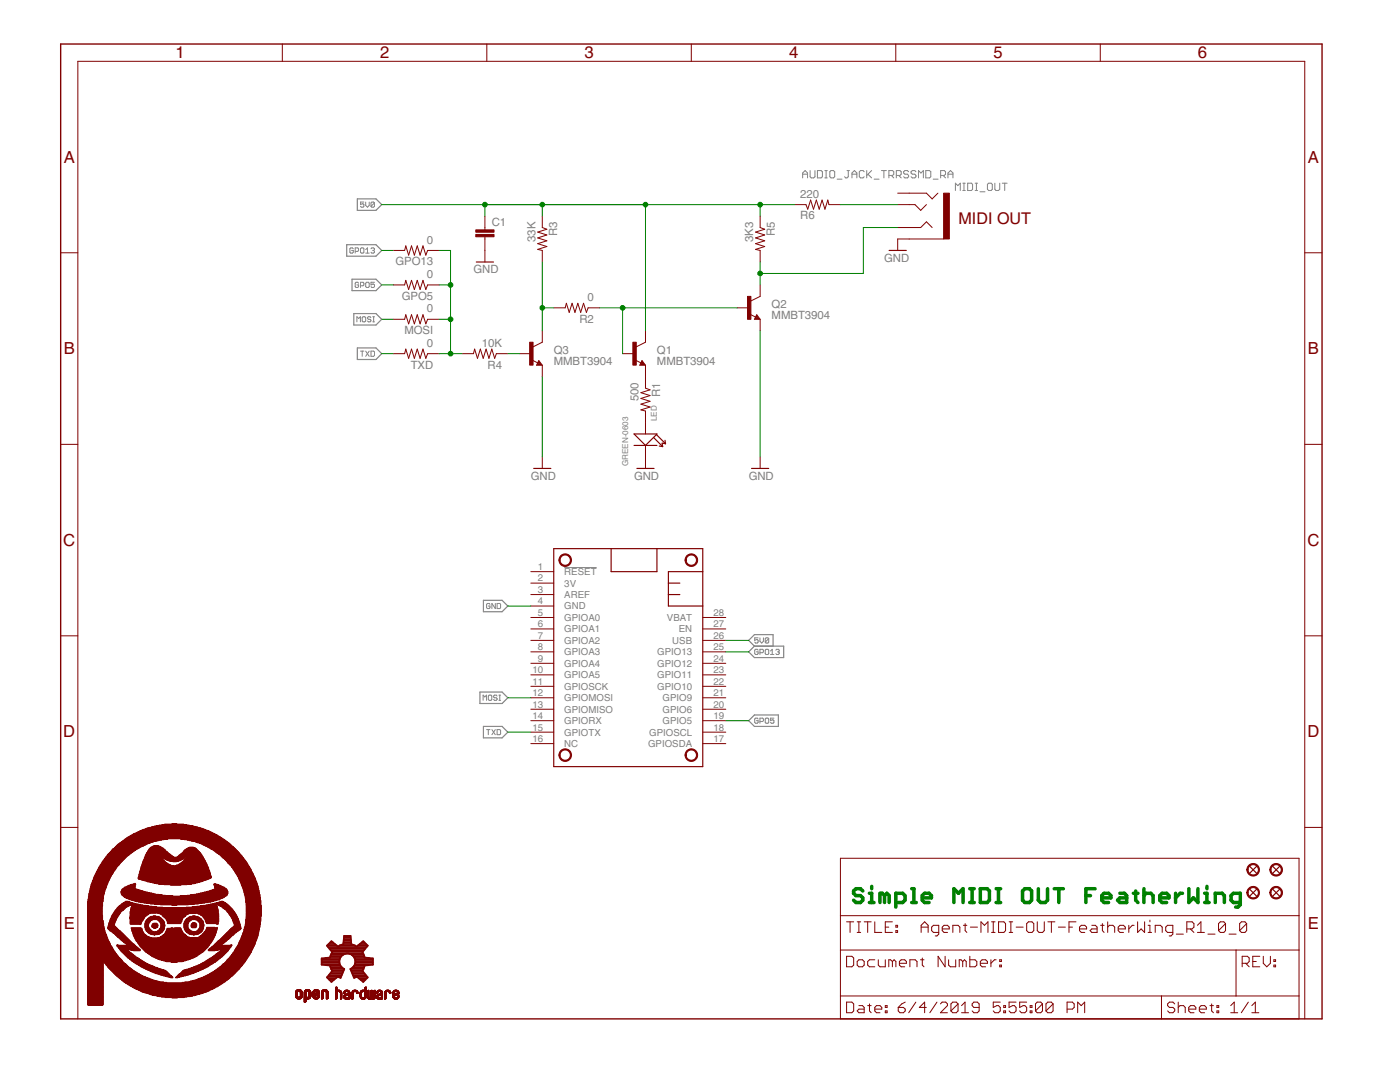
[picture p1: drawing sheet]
<svg xmlns="http://www.w3.org/2000/svg" width="279mm" height="216mm" viewBox="0 0 279 216" stroke-linecap="round" stroke-linejoin="round" font-family="sans-serif">
<defs><g id="words">
<g font-size="3.8" fill="#800000">
<text x="35" y="11.7">1</text>
<text x="75.8" y="11.7">2</text>
<text x="116.7" y="11.7">3</text>
<text x="157.5" y="11.7">4</text>
<text x="198.3" y="11.7">5</text>
<text x="239.1" y="11.7">6</text>
<text x="12.7" y="32.5">A</text>
<text x="261" y="32.5">A</text>
<text x="12.7" y="70.7">B</text>
<text x="261" y="70.7">B</text>
<text x="12.6" y="108.9">C</text>
<text x="260.9" y="108.9">C</text>
<text x="12.6" y="147.1">D</text>
<text x="260.9" y="147.1">D</text>
<text x="12.7" y="185.4">E</text>
<text x="261" y="185.4">E</text>
</g>
<text font-size="3.7" fill="#800000" x="191.3" y="44.7">MIDI OUT</text>
<g font-size="2.6" fill="#808080">
<text x="159.7" y="39.5">220</text>
<text x="98.2" y="45.1">C1</text>
<text x="111.2" y="47.2" transform="rotate(-90 111.2 47.2)">R3</text>
<text x="154.7" y="47.2" transform="rotate(-90 154.7 47.2)">R5</text>
<text x="159.7" y="43.8">R6</text>
<text x="78.9" y="52.9">GPO13</text>
<text x="85.2" y="48.6">0</text>
<text x="106.9" y="48.3" transform="rotate(-90 106.9 48.3)">33K</text>
<text x="150.3" y="48.3" transform="rotate(-90 150.3 48.3)">3K3</text>
<text x="176.4" y="52.3">GND</text>
<text x="80.2" y="59.8">GPO5</text>
<text x="85.2" y="55.5">0</text>
<text x="94.5" y="54.6">GND</text>
<text x="85.2" y="62.3">0</text>
<text x="115.6" y="64.4">R2</text>
<text x="117.2" y="60.1">0</text>
<text x="154" y="63.7">MMBT3904</text>
<text x="154" y="61.4">Q2</text>
<text x="80.7" y="66.7">MOSI</text>
<text x="85.2" y="69.2">0</text>
<text x="96.2" y="69.2">10K</text>
<text x="110.5" y="70.6">Q3</text>
<text x="131.1" y="70.6">Q1</text>
<text x="82" y="73.5">TXD</text>
<text x="97.3" y="73.5">R4</text>
<text x="110.5" y="72.9">MMBT3904</text>
<text x="131.1" y="72.9">MMBT3904</text>
<text x="127.5" y="80.1" transform="rotate(-90 127.5 80.1)">500</text>
<text x="131.8" y="79.2" transform="rotate(-90 131.8 79.2)">R1</text>
<text x="105.9" y="95.8">GND</text>
<text x="126.5" y="95.8">GND</text>
<text x="149.4" y="95.8">GND</text>
</g>
<g font-size="2.2" fill="#808080">
<text x="107.3" y="113.7">1</text>
<text x="107.3" y="116">2</text>
<text x="107.3" y="118.3">3</text>
<text x="112.6" y="114.7">RESET</text>
<text x="112.6" y="117">3V</text>
<text x="112.6" y="119.3">AREF</text>
<text x="107.3" y="120.6">4</text>
<text x="107.3" y="122.9">5</text>
<text x="107.3" y="125.2">6</text>
<text x="112.6" y="121.6">GND</text>
<text x="112.6" y="123.9">GPIOA0</text>
<text x="133.1" y="123.9">VBAT</text>
<text x="142.4" y="125.2">27</text>
<text x="142.4" y="122.9">28</text>
<text x="107.3" y="127.5">7</text>
<text x="107.3" y="129.8">8</text>
<text x="112.6" y="126.2">GPIOA1</text>
<text x="112.6" y="128.5">GPIOA2</text>
<text x="112.6" y="130.8">GPIOA3</text>
<text x="131.2" y="130.8">GPIO13</text>
<text x="134.2" y="128.5">USB</text>
<text x="135.5" y="126.2">EN</text>
<text x="142.4" y="129.8">25</text>
<text x="142.4" y="127.5">26</text>
<text x="106.2" y="134.3">10</text>
<text x="106.2" y="136.6">11</text>
<text x="107.3" y="132">9</text>
<text x="112.6" y="133.1">GPIOA4</text>
<text x="112.6" y="135.3">GPIOA5</text>
<text x="112.6" y="137.6">GPIOSCK</text>
<text x="131.2" y="137.6">GPIO10</text>
<text x="131.2" y="135.3">GPIO11</text>
<text x="131.2" y="133.1">GPIO12</text>
<text x="142.4" y="136.6">22</text>
<text x="142.4" y="134.3">23</text>
<text x="142.4" y="132">24</text>
<text x="106.2" y="138.9">12</text>
<text x="106.2" y="141.2">13</text>
<text x="106.2" y="143.5">14</text>
<text x="112.6" y="139.9">GPIOMOSI</text>
<text x="112.6" y="142.2">GPIOMISO</text>
<text x="132.2" y="139.9">GPIO9</text>
<text x="132.2" y="142.2">GPIO6</text>
<text x="142.4" y="143.5">19</text>
<text x="142.4" y="138.9">21</text>
<text x="142.4" y="141.2">20</text>
<text x="106.2" y="145.8">15</text>
<text x="106.2" y="148.1">16</text>
<text x="112.6" y="144.5">GPIORX</text>
<text x="112.6" y="146.8">GPIOTX</text>
<text x="112.6" y="149.1">NC</text>
<text x="129.3" y="149.1">GPIOSDA</text>
<text x="129.6" y="146.8">GPIOSCL</text>
<text x="132.2" y="144.5">GPIO5</text>
<text x="142.4" y="148.1">17</text>
<text x="142.4" y="145.8">18</text>
</g>
<g font-size="1.9" fill="#808080">
<text x="131.1" y="84" transform="rotate(-90 131.1 84)">LED</text>
<text x="125.4" y="93" transform="rotate(-90 125.4 93)">GREEN-0603</text>
</g>
</g></defs>
<g fill="none" stroke="#808080" stroke-width=".2">
<path d="M160.2 35.5v-1l.5-.5 .5 .5v1M160.2 34.8h1M161.7 34v1.3l.2 .2h.5l.2-.2v-1.3M163.1 34h.8l.2 .3v1l-.2 .2h-.8zM164.6 35.5h.5M164.6 34h.5M164.9 34v1.5M165.8 34h.5l.3 .3v1l-.3 .2h-.5l-.2-.2v-1zM167.1 35.8h.9M169 34h.5M169.3 34v1.3l-.3 .2h-.2l-.2-.2M170 34.8h1"/>
<path d="M170 35.5v-1l.5-.5 .5 .5v1M172.5 34.3l-.3-.3h-.5l-.2 .3v1l.2 .2h.5l.3-.2M173 34v1.5M173.2 34.8l.7 .7M173.9 34l-.9 1M174.5 35.8h.9M175.9 34h1M176.4 34v1.5M177.4 35h.7l.3-.2v-.5l-.3-.3h-.7v1.5M177.9 35l.5 .5M178.9 35h.7l.3-.2v-.5l-.3-.3h-.7v1.5M179.4 35l.5 .5"/>
<path d="M181.3 34.3l-.2-.3h-.5l-.3 .3v.2l.3 .3h.5l.2 .2v.3l-.2 .2h-.5l-.3-.2M182.8 34.3l-.2-.3h-.5l-.3 .3v.2l.3 .3h.5l.2 .2v.3l-.2 .2h-.5l-.3-.2M183.3 35.5v-1.5l.5 .5 .5-.5v1.5M184.8 34h.7l.3 .3v1l-.3 .2h-.7zM186.2 35.8h1M187.7 35h.7l.3-.2v-.5l-.3-.3h-.7v1.5M188.2 35l.5 .5M189.2 34.8h1M189.2 35.5v-1l.5-.5 .5 .5v1M190.7 38v-1.4l.5 .4 .4-.4v1.4M192.2 38h.4M192.2 36.6h.4"/>
<path d="M192.4 36.6v1.4M193.1 36.6h.8l.2 .2v1l-.2 .2h-.8zM194.6 38h.5M194.6 36.6h.5M194.9 36.6v1.4M195.6 38.3h1M197.1 36.8l.2-.2h.5l.2 .2v1l-.2 .2h-.5l-.2-.2zM198.5 36.6v1.2l.3 .2h.5l.2-.2v-1.2M200 36.6h1M200.5 36.6v1.4M70.5 49.6l-.2-.1h-.3l-.2 .1v.7l.2 .2h.3l.2-.2v-.3h-.3M70.9 50.2h.5l.2-.2v-.4l-.2-.1h-.5v1"/>
<path d="M71.6 56.5l-.2-.2h-.3l-.2 .2v.7l.2 .2h.3l.2-.2v-.3h-.4M71.9 57h.6l.1-.1v-.4l-.1-.2h-.6v1.1M72.1 49.5h.4l.1 .1v.7l-.1 .2h-.4l-.2-.2v-.7zM72.6 40.3h-.7v.5l.4-.1 .3 .1v.4l-.1 .1h-.4l-.2-.1M73 40.3v.7l.3 .3 .4-.3v-.7M73 50.5h.7M73 49.8l.3-.3v1M73.2 56.3h.3l.2 .2v.7l-.2 .2h-.3l-.2-.2v-.7zM74 49.6l.2-.1h.3l.2 .1-.2 .4M74.4 50h.1M74.5 50l.2 .2-.2 .3h-.3l-.2-.2M74.7 40.5l-.2-.2h-.3l-.2 .2v.7"/>
<path d="M74.7 56.3h-.7v.6l.4-.2 .3 .2v.3l-.2 .2h-.3l-.2-.2M74.7 40.5v.7l-.2 .1h-.3l-.2-.1M74.7 40.5l-.7 .7M71.2 64.2v-1l.4 .3 .3-.3v1M71.9 70.1h.7M72.3 70.1v1M72.5 63.2h.3l.2 .2v.7l-.2 .1h-.3l-.2-.1v-.7zM73 70.1l.7 1M73.7 70.1l-.7 1M74 63.4l-.1-.2h-.4l-.2 .2 .2 .3h.4l.1 .2-.1 .3h-.4l-.2-.1M74 70.1h.5l.2 .1v.7l-.2 .2h-.5zM74.4 63.2h.3"/>
<path d="M74.4 64.2h.3M74.6 63.2v1M112.6 113.2h6.5M96.4 139.7v-1l.4 .4 .3-.4v1M97.6 138.7h.4l.1 .2v.7l-.1 .1h-.4l-.1-.1v-.7zM97.8 120.6l-.2-.2h-.3l-.2 .2v.7l.2 .1h.3l.2-.1v-.4h-.3M98.8 120.4v1l-.6-1v1M99.2 120.4h.5l.2 .2v.7l-.2 .1h-.5zM99.2 138.9l-.2-.2h-.3l-.2 .4 .2 .1h.3l.2 .4-.2 .1h-.3l-.2-.1M99.6 138.7h.3M99.6 139.7h.3M99.7 138.7v1"/>
<path d="M151.3 127.3h-.7v.5l.4-.2 .3 .2v.3l-.2 .2h-.3l-.2-.2M151.3 129.7l-.2-.1h-.3l-.2 .1v.7l.2 .2h.3l.2-.2v-.3h-.3M151.7 127.3v.7l.3 .3 .4-.3v-.7M151.7 130.2h.5l.2-.1v-.4l-.2-.1h-.5v1M152.7 129.7l.2-.1h.3l.2 .1v.7l-.2 .2h-.3l-.2-.2zM153.4 127.4l-.2-.1h-.3l-.2 .1v.7M153.4 127.4v.7l-.2 .2h-.3l-.2-.2M153.4 127.4l-.7 .7M153.8 130.6h.7M153.8 129.9l.3-.3v1M154.8 129.7l.2-.1h.3l.2 .1-.2 .4M155.2 130.1h.1"/>
<path d="M155.3 130.1l.2 .1-.2 .4h-.3l-.2-.2M97.1 145.6h.7M97.5 145.6v1M98.2 145.6l.6 1M98.8 145.6l-.6 1M99.2 145.6h.5l.2 .2v.6l-.2 .2h-.5zM151.3 143.5l-.2-.2h-.3l-.2 .2v.6l.2 .2h.3l.2-.2v-.3h-.3M151.7 144h.5l.2-.2v-.3l-.2-.2h-.5v1M152.9 143.3h.3l.2 .2v.6l-.2 .2h-.3l-.2-.2v-.6zM154.5 143.3h-.7v.5l.3-.2 .4 .2v.3l-.2 .2h-.4l-.1-.2"/>
</g>
<path d="M71.3 39.7h3.7l1.2 1.1-1.2 1.2h-3.7zM69.2 48.8h5.8l1.2 1.2-1.2 1.1h-5.8zM70.3 55.7h4.7l1.2 1.2-1.2 1.1h-4.7zM70.6 62.6h4.4l1.2 1.1-1.2 1.2h-4.4zM71.3 69.4h3.7l1.2 1.2-1.2 1.1h-3.7zM96.5 119.8h3.7l1.1 1.1-1.1 1.2h-3.7zM95.8 138.1h4.4l1.1 1.1-1.1 1.2h-4.4zM150.6 128.9l-1.2-1.1 1.2-1.2h3.7v2.3M150.6 128.9h5.8v2.3h-5.8l-1.2-1.1zM96.5 144.9h3.7l1.1 1.2-1.1 1.1h-3.7zM149.4 143.8l1.2-1.1h4.7v2.2h-4.7z" fill="none" stroke="#808080" stroke-width=".23"/>
<g fill="none" stroke="#800000" stroke-width=".2">
<path d="M56.3 8.8v3.4M97.2 8.8v3.4M138 8.8v3.4M178.8 8.8v3.4M219.6 8.8v3.4M179.2 38.5h5.7l1.1 1.2 1.2-1.2M12.1 50.4h3.4M78.5 50h2.3l.2-.9 .6 1.8 .5-1.8 .6 1.8 .6-1.8 .5 1.8 .6-1.8 .6 1.8 .3-.9h2.3M78.5 56.9h2.3l.2-1 .6 1.9 .5-1.9 .6 1.9 .6-1.9 .5 1.9 .6-1.9 .6 1.9 .3-.9h2.3M96.8 43.1v2.8M96.8 47.2v5.1M108.2 43.1v2.3l.9 .3-1.8 .6 1.8 .6-1.8 .6 1.8 .5-1.8 .6 1.8 .6-1.8 .6 .9 .2v2.3"/>
<path d="M151.7 56.9v2.2l-1.8 .9M151.7 43.1v2.3l.9 .3-1.8 .6 1.8 .6-1.8 .6 1.8 .5-1.8 .6 1.8 .6-1.8 .6 .9 .2v2.3M158.6 40.8h2.2l.4 .9 .6-1.8 .5 1.8 .6-1.8 .6 1.8 .6-1.8 .5 1.8 .6-1.8 .2 .9h2.3M179.2 40.8h3.4l1.1 1.2 1.2-1.2M179.2 45.4h4.5l1.2-1.1 1.1 1.1M188.3 47.7h-9.1v2.3M260.4 50.4h3.4M78.5 70.6h2.3l.2-.9 .6 1.8 .5-1.8 .6 1.8 .6-1.8 .5 1.8 .6-1.8 .6 1.8 .3-.9h2.3M78.5 63.7h2.3l.2-.9 .6 1.8 .5-1.8 .6 1.8 .6-1.8 .5 1.8 .6-1.8 .6 1.8 .3-.9h2.3M92.2 70.6h2.3l.2-.9 .6 1.8 .6-1.8 .5 1.8 .6-1.8 .6 1.8 .5-1.8 .6 1.8 .4-.9h2.2M103.7 70.6h2.2M106.2 71.9l1.1 .5"/>
<path d="M107.5 71.9l.7 1h-1.1zM108.2 66v2.3l-1.8 .9M108.2 72.9v2.3M110.5 61.4h2.3l.2-.9 .6 1.8 .6-1.8 .5 1.8 .6-1.8 .6 1.8 .6-1.8 .5 1.8 .4-.9h2.3M124.2 70.6h2.3M126.8 71.9l1.1 .5M128.1 71.9l.7 1h-1.1zM128.8 66v2.3l-1.8 .9M128.8 72.9v4.5l.9 .4-1.8 .6 1.8 .5-1.8 .6 1.8 .6-1.8 .5 1.8 .6-1.8 .6 .9 .2v4.6M147.1 61.4h2.3M149.7 62.7l1.1 .6M151 62.8l.7 .9h-1.1z"/>
<path d="M151.7 63.7v2.3M12.1 88.7h3.4M108.2 91.2v2.3M128.8 88.9v4.6M151.7 91.2v2.3M260.4 88.7h3.4M105.9 114.1h4.6M105.9 116.4h4.6M105.9 118.6h4.6M12.1 126.9h3.4M105.9 120.9h4.6M105.9 123.2h4.6"/>
<path d="M105.9 125.5h4.6M105.9 127.8h4.6M105.9 130.1h4.6M105.9 132.4h4.6M105.9 134.7h4.6M105.9 136.9h4.6M105.9 139.2h4.6M140.3 123.2h4.5M140.3 125.5h4.5M140.3 127.8h4.5M140.3 130.1h4.5M140.3 132.4h4.5"/>
<path d="M140.3 134.7h4.5M140.3 136.9h4.5M140.3 139.2h4.5M260.4 126.9h3.4M105.9 141.5h4.6M105.9 143.8h4.6M105.9 146.1h4.6M105.9 148.4h4.6M140.3 141.5h4.5M140.3 143.8h4.5M140.3 146.1h4.5M140.3 148.4h4.5"/>
<path d="M12.1 165.1h3.4M167.7 171.3h91.5v32h-91.5zM260.4 165.1h3.4M59 198.7h.3M59 198.8h.4M59 198.6h.3M59 198.5h.3M59 198.4h.3M59 198.3h.3M59 198.2h.3M59 198.1h.3M59 198.1h.4"/>
<path d="M59 198.9h.5M59 198.9h.4M59 198h.4M59 197.9h.4M59 199h.6M59 197.9h.5M59.1 199.1h1.1M59.1 199h1.1M59.1 197.8h1.1M59.1 197.7h1.1M59.2 199.2h1M59.2 197.6h.9"/>
<path d="M59.2 199.2h.9M59.3 197.5h.7M59.3 199.3h.7M59.4 199.3h.6M59.4 198h-.4M59.4 197.5h.5M59.5 199.3h.3M59.5 197.4h.3M59.6 197.8h-.6M59.7 197.8h.6M59.9 197.9h.4M59.9 198.9h.4"/>
<path d="M59.9 198.8h.4M59.9 198h.4M59.9 198.7h.4M59.9 198.6h.4M59.9 198.5h.4M59.9 198.4h.4M59.9 198.3h.4M59.9 198.2h.4M59.9 198.1h.4M60.3 199h-.5M60.3 198.9h-.5M60.7 198.7h.4"/>
<path d="M60.7 200h.2M60.7 199.9h.3M60.7 199.8h.4M60.7 199.7h.4M60.7 199.6h.4M60.7 199.5h.4M60.7 199.4h.4M60.7 199.3h.4M60.7 199.1h1.2M60.7 199h1.3M60.7 199h.6M60.7 198.9h.5"/>
<path d="M60.7 198.9h.4M60.7 198.8h.4M60.7 198.6h.4M60.7 198.5h.4M60.7 198.4h.4M60.7 198.3h.4M60.7 198.2h.4M60.7 198.1h.4M60.7 198h.4M60.8 197.8h1.2M60.8 197.7h1.1M60.9 197.7h1"/>
<path d="M60.9 197.6h.9M61 197.5h.7M61 199.9h-.3M61.1 198h-.4M61.2 197.9h-.5M61.2 197.5h.4M61.2 199.3h.3M61.2 197.4h.3M61.3 197.8h-.5M61.4 197.8h.6M61.6 198.9h.4M61.6 197.9h.4"/>
<path d="M61.6 198h.4M61.7 198.8h.3M61.7 199.3h-1M61.7 198.1h.3M61.7 198h.3M61.7 198.7h.3M61.7 198.6h.3M61.7 198.5h.3M61.7 198.4h.3M61.7 198.3h.3M61.7 198.2h.3M61.8 199.2h-1.1"/>
<path d="M61.9 199.2h-1.2M61.9 199.1h-1.2M62 199h-.5M62 198.8h-.4M62.4 198.7h.4M62.4 198.8h.4M62.4 198.3h.4M62.4 198.2h.4M62.5 198.9h.4M62.5 198.9h.3M62.5 197.9h.4M62.5 199h.5"/>
<path d="M62.5 199h1.2M62.5 199.1h1.2M62.5 197.8h1.2M62.5 197.7h1.2M62.6 197.7h1M62.6 199.1h1M62.6 199.2h1M62.6 197.6h1M62.7 199.2h.8M62.7 197.6h.8M62.7 199.3h.7M62.7 197.5h.8"/>
<path d="M62.8 199.3h.6M62.8 198.1h-.4M62.8 198h-.4M62.9 198.3h.8M62.9 197.9h-.4M62.9 197.5h.4M62.9 198.6l-.5 .1M62.9 199.3h.3M63 198.2h.7M63 197.4h.2M63 197.8h-.5M63.1 198.6h-.7"/>
<path d="M63.1 198.2h.6M63.2 197.8h.5M63.2 199h.5M63.2 198.1h.5M63.3 198.5h-.9M63.3 197.9h.4M63.3 198.1h.4M63.4 198.9h.3M63.4 198h.3M63.4 198.8h.3M63.4 198.5h-1M63.4 198.7h.3"/>
<path d="M63.5 198.6h.2M63.5 198.4h-1.1M63.6 198.4h-1.2M63.6 198.5h.1M63.7 198.3h-1.3M63.7 198.9h-.4M64.2 198.7h.3M64.2 199.3h.2M64.2 199.2h.3M64.2 199.1h.3M64.2 199h.3M64.2 198.9h.3"/>
<path d="M64.2 198.8h.3M64.2 198.6h.3M64.2 198.5h.3M64.2 198.4h.3M64.2 198.3h.3M64.2 198.2h.3M64.2 198.1h.3M64.2 198h.3M64.2 197.9h.4M64.2 199.3h.1M64.2 197.8h1.2M64.3 197.7h1.1"/>
<path d="M64.3 197.6h1M64.4 197.6h.9M64.4 199.3h-.2M64.5 197.5h.7M64.5 199.2h-.3M64.6 198h-.4M64.6 197.5h.4M64.6 197.9h-.4M64.7 197.4h.3M64.8 197.8h-.6M64.9 197.8h.5M65 197.9h.4"/>
<path d="M65.1 197.9h.4M65.1 198h.4M65.1 198.7h.4M65.1 199.3h.3M65.1 199.2h.4M65.1 199.1h.4M65.1 199h.4M65.1 198.9h.4M65.1 198.8h.4M65.1 198.6h.4M65.1 198.5h.4M65.1 198.4h.4"/>
<path d="M65.1 198.3h.4M65.1 198.2h.4M65.1 198.1h.4M65.5 199.2h-.4M67 198.7h.2M67 199.3h.1M67 199.2h.2M67 199.1h.2M67 199h.2M67 198.9h.2M67 198.8h.2M67 198.6h.2"/>
<path d="M67 198.5h.2M67 198.4h.2M67 198.3h.2M67 198.2h.2M67 198.1h.2M67 197.9h.4M67 197.8h1.1M67 197.7h1M67 197.6h.9M67 197.6h.2M67 197.5h.2M67 197.4h.2"/>
<path d="M67 197.3h.2M67 197.2h.2M67 197.1h.2M67 197h.2M67.2 199.3h-.2M67.2 198.1h-.2M67.3 198h-.3M67.4 197.9h-.4M67.4 197.6h.4M67.8 197.9h.3M67.8 197.9h.4M67.8 198h.4"/>
<path d="M67.9 198h.3M67.9 198.1h.3M67.9 198.7h.3M67.9 199.3h.2M67.9 199.3h.3M67.9 199.2h.3M67.9 199.1h.3M67.9 199h.3M67.9 198.9h.3M67.9 198.8h.3M67.9 198.6h.3M67.9 198.5h.3"/>
<path d="M67.9 198.4h.3M67.9 198.3h.3M67.9 198.2h.3M68.1 197.8h-1.1M68.2 199.3h-.3M68.2 199.2h-.3M68.6 199h.3M68.6 198.9h.3M68.6 198.1h.3M68.6 199.1h.4M68.6 198.3h.1M68.6 199.1h.8"/>
<path d="M68.7 199.2h.7M68.7 197.9h.3M68.8 199.3h.6M68.8 197.8h.9M68.8 197.7h.9M68.8 198.2h-.2M68.8 197.7h.8M68.9 198.2h-.3M68.9 198.9h-.3M68.9 198.8h-.3M68.9 198.5h.9M68.9 199.3h.5"/>
<path d="M68.9 198h-.3M68.9 197.6h.6M69 198h-.4M69 198.4h.8M69 198.7h-.4M69 197.9h-.4M69 197.6h.4M69.1 198.4h.7M69.1 199.4h.1M69.2 198.6l-.6 .1M69.2 198.3h.6M69.3 199.1h.1"/>
<path d="M69.3 198.6h-.6M69.3 198.3h.5M69.4 197.9h.4M69.4 198.2h.4M69.5 198h.3M69.5 198.2h.3M69.5 198.1h.3M69.6 198.7h.2M69.6 199.3h.1M69.6 199.3h.2M69.6 199.2h.2M69.6 199.1h.2"/>
<path d="M69.6 199h.2M69.6 198.9h.2M69.6 198.8h.2M69.6 198.6h.2M69.6 198.1h.2M69.7 197.8h-1M69.8 199.3h-.2M69.8 198.5h-1M70.2 198.7h.3M70.2 199.3h.2M70.2 199.2h.3M70.2 199.1h.3"/>
<path d="M70.2 199h.3M70.2 198.9h.3M70.2 198.8h.3M70.2 198.6h.3M70.2 198.5h.3M70.2 198.4h.3M70.2 198.3h.3M70.2 198.2h.3M70.2 198.1h.3M70.2 198h.3M70.3 197.9h.4M70.3 197.8h1.1"/>
<path d="M70.4 197.8h.9M70.4 197.7h.9M70.5 199.3h-.3M70.5 197.7h.7M70.5 199.2h-.3M70.5 198.1h-.3M70.6 197.6h.5M70.6 198h-.3M70.6 197.9h-.3M71 197.9h.4M71.1 197.9h.3M71.1 198h.3"/>
<path d="M71.2 198h.2M71.2 198.1h.3M71.4 198.2h-.2M71.5 198.2h-.3M71.9 198.7h.2M71.9 198.8h.2M71.9 198.6h.2M71.9 198.5h.2M71.9 198.4h.2M71.9 198.3h.2M71.9 198.2h.2M71.9 198.1h.2"/>
<path d="M71.9 198.9h.3M71.9 198.9h.2M71.9 198.1h.3M71.9 199h.3M71.9 199.1h.4M72 199.1h1M72 199.2h1M72 197.8h1.1M72 199.2h.9M72.1 197.7h1M72.1 199.3h.8M72.1 199.3h.7"/>
<path d="M72.2 198h-.3M72.2 197.6h.9M72.2 199.3h.5M72.3 197.9h-.4M72.3 197.6h.4M72.4 199.4h.1M72.5 199.4h.1M72.6 197.9h.5M72.7 197.9h.4M72.7 199h.3M72.7 198h.4M72.8 198h.3"/>
<path d="M72.8 198.7h.3M72.8 198.9h.3M72.8 198.8h.3M72.8 198.6h.3M72.8 198.5h.3M72.8 198.4h.3M72.8 198.3h.3M72.8 198.2h.3M72.8 198.1h.3M72.8 197.6h.3M72.8 197.5h.3M72.8 197.4h.3"/>
<path d="M72.8 197.3h.3M72.8 197.2h.3M72.8 197.1h.3M72.9 197h.2M73 199.1h-.4M73.1 199h-.4M73.1 198.9h-.3M73.1 197.8h-1.1M73.3 198.7h.3M73.3 198.9h.3M73.3 198.8h.3M73.3 198.6h.3"/>
<path d="M73.3 198.5h.3M73.3 198.4h.3M73.3 198.3h.3M73.3 198.2h.3M73.3 198.1h.3M73.3 198h.3M73.3 197.9h.3M73.3 197.8h.3M73.3 197.7h.3M73.4 199.1h.3M73.4 199h.2M73.4 197.7h.2"/>
<path d="M73.4 199.1h1.4M73.4 199.2h1.4M73.5 199.3h1.2M73.5 197.6h.1M73.6 199.3h.4M73.8 199.4h.1M73.9 199.1h.4M74 199h.3M74 198.7h.3M74 198.9h.3M74 198.8h.3M74 198.6h.3"/>
<path d="M74 198.5h.3M74 198.4h.3M74 198.3h.3M74 198.2h.3M74 198.1h.3M74 198h.3M74 197.9h.3M74 197.8h.3M74 197.7h.3M74.1 197.6h.2M74.2 197.6h.1M74.2 199.3h.5"/>
<path d="M74.5 199.1h.4M74.6 199h.3M74.6 198.9h.3M74.6 198.7h.3M74.6 198.8h.3M74.6 198.6h.3M74.6 198.5h.3M74.6 198.4h.3M74.6 198.3h.3M74.6 198.2h.3M74.6 198.1h.3M74.6 198h.3"/>
<path d="M74.6 197.9h.3M74.6 197.8h.3M74.6 197.7h.3M74.7 197.6h.2M74.8 197.6h.1M75.1 199h.3M75.1 198.9h.3M75.1 198.8h.3M75.1 199.1h.4M75.1 199h.4M75.1 198.1h.3M75.2 199.2h.7"/>
<path d="M75.2 199.1h.7M75.2 198.3h-.1M75.3 197.8h.9M75.3 199.3h.6M75.3 197.7h.9M75.4 199.3h.5M75.4 198.2h-.3M75.4 197.7h.7M75.4 198.5h.9M75.4 198h-.2M75.5 197.6h.5M75.5 198.8h-.4"/>
<path d="M75.5 198.4h.8M75.5 198h-.3M75.5 198.7h-.3M75.5 197.9h-.3M75.6 197.9h-.4M75.6 198.4h.7M75.7 198.6l-.5 .1M75.8 198.3h.5M75.8 199.1h.1M75.8 198.6h-.6M75.9 198.6h-.7M75.9 198.3h.4"/>
<path d="M75.9 197.9h.4M76 198.2h.3M76 197.9h.3M76 198h.3M76.1 198h.2M76.1 198.2h.2M76.1 198.1h.2M76.1 198.7h.2M76.1 199.3h.2M76.1 199.2h.2M76.1 199.1h.2M76.1 199h.2"/>
<path d="M76.1 198.9h.2M76.1 198.8h.2M76.1 198.6h.2M76.2 199.3l-.1 .1M76.3 197.8h-1.1M76.3 199.3h-.2M76.3 198.5h-1M76.8 198.7h.2M76.8 199.3h.1M76.8 199.3h.2M76.8 199.2h.2M76.8 199.1h.2"/>
<path d="M76.8 199h.2M76.8 198.9h.2M76.8 198.8h.2M76.8 198.6h.2M76.8 198.5h.2M76.8 198.4h.2M76.8 198.3h.2M76.8 198.2h.2M76.8 198h.3M76.9 197.8h1M76.9 197.7h.9M77 197.7h.8"/>
<path d="M77 199.3h-.2M77 198.1h-.2M77.1 197.6h.6M77.1 198h-.3M77.2 197.6h.4M77.2 197.9h-.4M77.6 197.9h.3M77.6 198h.4M77.7 198.1h.3M77.7 198h.3M77.7 198.2h.3M77.9 197.8h-1"/>
<path d="M78 198.2h-.3M78.4 198.9h.3M78.4 198.8h.3M78.4 198.4h1M78.4 198.4h.3M78.4 198.3h.3M78.4 198.2h.3M78.4 198.1h.3M78.4 199h.4M78.5 199.1h.4M78.5 199.1h1M78.5 197.8h1"/>
<path d="M78.5 199.2h1M78.6 197.7h.9M78.6 199.3h.8M78.6 197.7h.8M78.7 199.3h.7M78.7 198.8h-.3M78.7 198h-.3M78.7 197.6h.6M78.8 198.7h-.4M78.8 199.3h.5M78.8 198h-.4M78.8 197.9h-.3"/>
<path d="M78.8 197.6h.4M78.9 198.6l-.5 .1M79 199.4h.1M79 198.6h-.6M79.1 198.3h.5M79.1 198.6h-.7M79.2 198.2h.4M79.2 197.9h.4M79.2 198.5h-.8M79.3 198h.3M79.3 198.9h.3M79.3 198.2h.3"/>
<path d="M79.3 198.1h.3M79.4 198.9h.2M79.4 198.1h.2M79.4 198.8h.2M79.4 198.5h-1M79.4 198.7h.2M79.5 198.7h.1M79.6 199.1h-.4M79.6 199h-.4M79.6 198.4h-.8M79.6 199h-.3M79.6 198.3h-.6"/>
<path d="M167.7 189.6h91.5M167.7 198.7h91.5M167.7 182.7h91.5M169 190.8h1l.4 .4v1.4l-.4 .3h-1zM169 200h1l.4 .3v1.4l-.4 .4h-1zM169 183.9h1.4M169.7 183.9v2.2M171.1 191.9l.3-.4h.7l.4 .4v.7l-.4 .3h-.7l-.3-.3zM171.1 183.9h.7M171.1 186.1h.7M171.4 183.9v2.2M172.5 183.9h1.4"/>
<path d="M173.2 183.9v2.2M174.6 183.9v2.2h1.4M174.6 191.5h-1.1l-.3 .4v.7l.3 .3h1.1M175.3 191.5v1.1l.3 .3h1.1v-1.4M176.7 185h.7M178.1 183.9h-1.4v2.2h1.4M178.1 191.9l-.4-.4h-.3v1.4M178.1 191.9l.3-.4 .4 .4v1M178.1 191.9v1M178.8 185.7h.3v.4h-.3zM178.8 184.6h.3v.4h-.3zM179.5 192.2h1.4v-.3l-.3-.4h-.7l-.4 .4v.7l.4 .3h.7"/>
<path d="M180.7 200l-.7 .3-.7 .7M181.6 192.9v-1.4h1l.4 .4v1M182.8 200l-1.4 2.1M183.7 191.5h.7M183.8 185h1.4M183.8 186.1v-1.5l.7-.7 .7 .7v1.5M184.1 191.2v1.4l.3 .3M187 200l-1.4 2.1M187.3 186.1h-1l-.4-.4v-.7l.4-.4h1v1.8l-.3 .4h-.4M188 185.4h1.4v-.4l-.3-.4h-.7l-.4 .4v.7l.4 .4h.7M188.6 190.8v2.1l-1.4-2.1v2.1M189.3 191.5v1.1l.4 .3h1v-1.4"/>
<path d="M190.2 186.1v-1.5h1l.4 .4v1.1M192.1 191.9l-.3-.4h-.4v1.4M192.1 191.9v1M192.1 191.9l.4-.4 .3 .4v1M192.3 184.6h.7M192.6 184.3v1.4l.4 .4M193.5 190.8v2.1h1.1l.3-.3v-.7l-.3-.4h-1.1M193.7 185h1.4M195.6 192.2h1.5v-.3l-.4-.4h-.7l-.4 .4v.7l.4 .3h.7M195.8 186.1v-2.2l.7 .7 .7-.7v2.2M197.8 191.5v1.4M197.9 183.9h.7"/>
<path d="M197.9 186.1h.7M198.2 183.9v2.2M198.8 191.5h-.3l-.7 .7M199.3 183.9h1l.4 .4v1.4l-.4 .4h-1zM199.5 192.6h.4v.3h-.4zM199.5 191.5h.4v.4h-.4zM199.6 200h-1.4v1l.7-.3h.4l.3 .3v.7l-.3 .4h-.7l-.4-.4M201.4 183.9h.7M201.4 186.1h.7M201.7 183.9v2.2M202.8 200h-1.4v1l.7-.3h.3l.4 .3v.7l-.4 .4h-.7l-.3-.4M202.8 185h1.4"/>
<path d="M204.9 200h-1.4v1l.7-.3h.3l.4 .3v.7l-.4 .4h-.7l-.3-.4M205.3 183.9h.7l.3 .4v1.4l-.3 .4h-.7l-.4-.4v-1.4zM207 183.9v1.8l.4 .4h.7l.3-.4v-1.8M209.1 183.9h1.4M209.8 183.9v2.2M211.2 185h1.4M213.3 185h.7M214.7 183.9h-1.4v2.2M215.4 185.4h1.5v-.4l-.4-.4h-.7l-.4 .4v.7l.4 .4h.7M217.9 184.6h.7l.3 .4v1.1h-1l-.3-.4 .3-.3h1M219.6 184.6h.7M220 184.3v1.4l.3 .4"/>
<path d="M221.1 185l.3-.4h.7l.4 .4v1.1M221.1 183.9v2.2M223.2 185.4h1.4v-.4l-.4-.4h-.7l-.3 .4v.7l.3 .4h.7M225.3 184.6v1.5M226.3 184.6h-.3l-.7 .8M227 183.9v2.2l.7-.7 .7 .7v-2.2M229.1 186.1h.7M229.1 184.6h.4v1.5M229.5 183.6v.3M230.5 186.1v-1.5h1.1l.3 .4v1.1M231.8 198.7v4.6M234.1 186.1h-1.1l-.4-.4v-.7l.4-.4h1.1v1.8l-.4 .4h-.4"/>
<path d="M234.8 186.4h1.4M235.1 200v2.1M236.9 185.4h1l.4-.4v-.7l-.4-.4h-1v2.2M237.6 185.4l.7 .7M239 186.1h1.4M239 184.6l.7-.7v2.2M241.1 186.4h1.4M244.6 184.3l-.4-.4h-.7l-.3 .4v1.4M244.6 184.3v1.4l-.4 .4h-.7l-.3-.4M244.6 184.3l-1.4 1.4M245.3 186.4h1.4M246.7 189.6v9.1"/>
<path d="M247.9 192.2h1.1l.3-.3v-.7l-.3-.4h-1.1v2.1M248.6 192.2l.7 .7M248.8 184.3l-.3-.4h-.7l-.4 .4v1.4M248.8 184.3v1.4l-.3 .4h-.7l-.4-.4M248.8 184.3l-1.4 1.4M249.1 200l-1.4 2.1M250 191.9h.7M251.4 190.8h-1.4v2.1h1.4M252.1 190.8v1.4l.7 .7 .7-.7v-1.4M254.2 192.6h.4v.3h-.4zM254.2 191.5h.4v.4h-.4zM15.5 203.3v-191.1h244.9v191.1"/>
<path d="M171.4 200.7h.7l.4 .3v1.1h-1.1l-.3-.4 .3-.3h1.1M173.2 200.7h.7M173.5 200.3v1.4l.4 .4M174.6 201.4h1.4v-.4l-.4-.3h-.7l-.3 .3v.7l.3 .4h.7M176.7 201.7h.3v.4h-.3zM176.7 200.7h.3v.3h-.3zM179.3 201h1l.4 .4v.3l-.4 .4h-.7l-.3-.4zM184.9 201h-1.4l1-1v2.1M187.7 200.3l.3-.3h.7l.4 .3v.4l-1.4 1.4h1.4M191.2 200.3v1.4l-.4 .4h-.7l-.3-.4M191.2 200.3l-.4-.3h-.7l-.3 .3v1.4M191.2 200.3l-1.4 1.4"/>
<path d="M191.9 202.1h1.4M191.9 200.7l.7-.7v2.1M195.4 201h-1l-.4-.3v-.4l.4-.3h.7l.3 .3v1.4l-.3 .4h-.7l-.4-.4M200.3 201.7h.4v.4h-.4zM200.3 200.7h.4v.3h-.4zM205.6 201.7h.4v.4h-.4zM205.6 200.7h.4v.3h-.4zM208 200.3v1.4l-.3 .4h-.7l-.3-.4M208 200.3l-.3-.3h-.7l-.3 .3v1.4M208 200.3l-1.3 1.4M210.2 200.3v1.4l-.4 .4h-.7l-.4-.4M210.2 200.3l-.4-.3h-.7l-.4 .3v1.4"/>
<path d="M210.2 200.3l-1.5 1.4M213 201.4h1l.4-.4v-.7l-.4-.3h-1v2.1M215.1 202.1v-2.1l.7 .7 .7-.7v2.1M234.4 200.3l-.3-.3h-.7l-.4 .3v.4l.4 .3h.7l.3 .4v.3l-.3 .4h-.7l-.4-.4M235.1 201l.4-.3h.7l.3 .3v1.1M237.2 201.4h1.5v-.4l-.4-.3h-.7l-.4 .3v.7l.4 .4h.7M239.4 201.4h1.3v-.4l-.3-.3h-.7l-.3 .3v.7l.3 .4h.7M241.5 200.7h.7M241.8 200.3v1.4l.4 .4M242.9 201.7h.3v.4h-.3zM242.9 200.7h.3v.3h-.3zM245.6 202.1h1.4"/>
<path d="M245.6 200.7l.7-.7v2.1M249.8 202.1h1.4M249.8 200.7l.7-.7v2.1"/>
</g>
<path d="M12.1 8.8h251.7v194.5h-251.7z" fill="none" stroke="#800000" stroke-width=".28"/>
<g fill="none" stroke="#800000" stroke-width=".23">
<path d="M95.1 52.3h3.4M177.4 50h3.5M107.5 72.4l.2 .2h-.4l.2-.4 .5 .5h-.7M128.1 72.4l.1 .2h-.3l.2-.4 .5 .5h-.7M151 63.2l.1 .3h-.3l.2-.5 .5 .6h-.7M106.5 93.5h3.4M126.5 88.9h4.6M127.1 93.5h3.4M130.4 87.3l1.8 1.8M131 86.7l.1-.1h-4.6l2.3 2.3 1.6-1.6M131 86.7l-.6 .6M131 86.7l1.8 1.8"/>
<path d="M131.6 89l.6 .1M132.7 87.9l.1 .6M132.8 88.5l-.7-.1 .1 .7M150 93.5h3.4M110.5 109.5h29.8v43.5h-29.8zM122 109.5v4.6h9.1v-4.6M133.4 116.4h2.3M133.4 118.6h2.3M140.3 114.1h-6.9v6.8h6.9M249.4 172.9l1.4 1.3M249.4 177.4l1.4 1.4M250.8 172.9l-1.4 1.3"/>
<path d="M250.8 177.4l-1.4 1.4M254 177.4l1.4 1.4M254 172.9l1.4 1.3M255.4 172.9l-1.4 1.3M255.4 177.4l-1.4 1.4"/>
</g>
<g fill="#800000" stroke="#800000" stroke-width=".2">
<path d="M137.1 149.8a1.26 1.26 0 0 1 2 .2 1.26 1.26 0 0 1-.8 1.9 1.26 1.26 0 0 1-1.6-1.2h.2a1.03 1.03 0 0 1 1.6-.9 1.03 1.03 0 0 1 .1 1.7 1.03 1.03 0 0 1-1.6-.6l-.1-.2h-.2z" fill-rule="evenodd"/>
<path d="M111.9 149.8a1.25 1.25 0 0 1 2 .2 1.25 1.25 0 0 1-.8 1.9 1.25 1.25 0 0 1-1.6-1.2h.3a1.03 1.03 0 0 1 1.4-1 1.03 1.03 0 0 1 .3 1.7 1.03 1.03 0 0 1-1.7-.5v-.2h-.3z" fill-rule="evenodd"/>
<path d="M111.9 110.9a1.25 1.25 0 0 1 2 .2 1.25 1.25 0 0 1-.8 1.9 1.25 1.25 0 0 1-1.6-1.2h.3a1.03 1.03 0 0 1 1.4-1 1.03 1.03 0 0 1 .3 1.7 1.03 1.03 0 0 1-1.7-.5v-.2h-.3z" fill-rule="evenodd"/>
<path d="M137.1 110.9a1.26 1.26 0 0 1 2 .2 1.26 1.26 0 0 1-.8 1.9 1.26 1.26 0 0 1-1.6-1.2h.2a1.03 1.03 0 0 1 1.6-.9 1.03 1.03 0 0 1 .1 1.7 1.03 1.03 0 0 1-1.6-.6l-.1-.2h-.2z" fill-rule="evenodd"/>
<path d="M249.2 172.7a1.26 1.26 0 0 1 2 .2 1.26 1.26 0 0 1-.8 1.9 1.26 1.26 0 0 1-1.6-1.2h.3a1.03 1.03 0 0 1 1.4-1 1.03 1.03 0 0 1 .3 1.7 1.03 1.03 0 0 1-1.7-.5v-.2h-.3z" fill-rule="evenodd"/>
<path d="M253.8 172.7a1.26 1.26 0 0 1 2 .2 1.26 1.26 0 0 1-.8 1.9 1.26 1.26 0 0 1-1.6-1.2h.2a1.03 1.03 0 0 1 1.5-1 1.03 1.03 0 0 1 .3 1.7 1.03 1.03 0 0 1-1.7-.5l-.1-.2h-.2z" fill-rule="evenodd"/>
<path d="M249.2 177.2a1.26 1.26 0 0 1 2 .3 1.26 1.26 0 0 1-.8 1.9 1.26 1.26 0 0 1-1.6-1.3h.3a1.03 1.03 0 0 1 1.4-1 1.03 1.03 0 0 1 .3 1.8 1.03 1.03 0 0 1-1.7-.5v-.3h-.3z" fill-rule="evenodd"/>
<path d="M253.8 177.2a1.26 1.26 0 0 1 2 .3 1.26 1.26 0 0 1-.8 1.8 1.26 1.26 0 0 1-1.6-1.2h.2a1.03 1.03 0 0 1 1.5-1 1.03 1.03 0 0 1 .3 1.8 1.03 1.03 0 0 1-1.7-.5l-.1-.3h-.2z" fill-rule="evenodd"/>
</g>
<g fill="#800000" stroke="#800000" stroke-width=".2">
<path d="M188.3 38.5h1.2v9.2h-1.2z"/>
<path d="M95 46.8h3.6v.4h-3.6z"/>
<path d="M95 45.9h3.6v.4h-3.6z"/>
<path d="M17.6 200.5l2.9 .1z"/>
<path d="M17.5 200.4l3.1 .1z"/>
<path d="M17.5 200.3l3.1 .1z"/>
<path d="M17.5 200.2l3.1 .1z"/>
<path d="M17.5 200.2h3.1z"/>
<path d="M17.5 200.1l3.1 .1z"/>
<path d="M17.5 200h3.1z"/>
<path d="M17.5 199.9l3.1 .1z"/>
<path d="M17.5 199.8l3.1 .1z"/>
<path d="M17.5 199.7l3.1 .1z"/>
<path d="M17.5 199.6l3.1 .1z"/>
<path d="M17.5 199.5l3.1 .1z"/>
<path d="M17.5 199.4l3.1 .1z"/>
<path d="M17.5 199.3l3.1 .1z"/>
<path d="M17.5 199.2l3.1 .1z"/>
<path d="M17.5 199.1l3.1 .1z"/>
<path d="M17.5 199.1h3.1z"/>
<path d="M34.3 199.1h1.1z"/>
<path d="M17.5 199l3.1 .1z"/>
<path d="M32.9 199l3.9 .1z"/>
<path d="M17.5 198.9h3.1z"/>
<path d="M32.2 198.9h5.1z"/>
<path d="M17.5 198.8l3.1 .1z"/>
<path d="M31.7 198.8l6.3 .1z"/>
<path d="M17.5 198.7l3.1 .1z"/>
<path d="M31.3 198.7l7.1 .1z"/>
<path d="M17.5 198.6l3.1 .1z"/>
<path d="M30.8 198.6l8.1 .1z"/>
<path d="M17.5 198.5l3.1 .1z"/>
<path d="M30.4 198.5l8.8 .1z"/>
<path d="M17.5 198.4l3.1 .1z"/>
<path d="M30.1 198.4l9.3 .1z"/>
<path d="M17.5 198.3l3.1 .1z"/>
<path d="M29.8 198.3l10.1 .1z"/>
<path d="M17.5 198.2l3.1 .1z"/>
<path d="M29.5 198.2l10.7 .1z"/>
<path d="M17.5 198.1l3.1 .1z"/>
<path d="M29.3 198.1l11.1 .1z"/>
<path d="M17.5 198.1h3.1z"/>
<path d="M28.9 198.1h11.8z"/>
<path d="M17.5 198h3.1z"/>
<path d="M28.5 198h12.5z"/>
<path d="M17.5 197.9l3.1 .1z"/>
<path d="M28.3 197.9l13 .1z"/>
<path d="M17.5 197.8l3.1 .1z"/>
<path d="M28.2 197.8l13.2 .1z"/>
<path d="M17.5 197.7l3.1 .1z"/>
<path d="M28 197.7l13.7 .1z"/>
<path d="M17.5 197.6l3.1 .1z"/>
<path d="M27.8 197.6l14 .1z"/>
<path d="M17.5 197.5l3.1 .1z"/>
<path d="M27.6 197.5l14.4 .1z"/>
<path d="M17.5 197.4l3.1 .1z"/>
<path d="M27.3 197.4l14.9 .1z"/>
<path d="M17.5 197.3l3.1 .1z"/>
<path d="M27.2 197.3l15.2 .1z"/>
<path d="M17.5 197.2l3.1 .1z"/>
<path d="M27 197.2l15.6 .1z"/>
<path d="M17.5 197.1l3.1 .1z"/>
<path d="M26.8 197.1l16 .1z"/>
<path d="M17.5 197l3.1 .1z"/>
<path d="M26.6 197l16.4 .1z"/>
<path d="M17.5 197h3.1z"/>
<path d="M26.4 197h16.7z"/>
<path d="M17.5 196.8l3.1 .1z"/>
<path d="M26.4 196.8l17 .1z"/>
<path d="M17.5 196.8h3.1z"/>
<path d="M26.1 196.8h17.4z"/>
<path d="M17.5 196.7l3.1 .1z"/>
<path d="M26 196.7l17.6 .1z"/>
<path d="M17.5 196.6l3.1 .1z"/>
<path d="M25.9 196.6l17.8 .1z"/>
<path d="M17.5 196.5l3.1 .1z"/>
<path d="M25.7 196.5l18.2 .1z"/>
<path d="M17.5 196.4l3.1 .1z"/>
<path d="M25.5 196.4l18.6 .1z"/>
<path d="M17.5 196.3l3.1 .1z"/>
<path d="M25.4 196.3l18.8 .1z"/>
<path d="M17.5 196.2l3.1 .1z"/>
<path d="M25.2 196.2l19.2 .1z"/>
<path d="M17.5 196.1l3.1 .1z"/>
<path d="M25.1 196.1l19.3 .1z"/>
<path d="M17.5 196l3.1 .1z"/>
<path d="M25 196l8.3 .1z"/>
<path d="M36.3 196l8.4 .1z"/>
<path d="M17.5 195.9l3.1 .1z"/>
<path d="M24.8 195.9l7.9 .1z"/>
<path d="M36.9 195.9l7.8 .1z"/>
<path d="M17.5 195.9h3.1z"/>
<path d="M24.7 195.9h7.2z"/>
<path d="M37.7 195.9h7.2z"/>
<path d="M17.5 195.7l3.1 .1z"/>
<path d="M24.6 195.7l7 .1z"/>
<path d="M38 195.7l7 .1z"/>
<path d="M17.5 195.7h3.1z"/>
<path d="M24.4 195.7h6.8z"/>
<path d="M38.3 195.7h6.8z"/>
<path d="M17.5 195.6l3.1 .1z"/>
<path d="M24.3 195.6l6.5 .1z"/>
<path d="M38.7 195.6l6.6 .1z"/>
<path d="M17.5 195.5l3.1 .1z"/>
<path d="M24.2 195.5l6.3 .1z"/>
<path d="M39.1 195.5l6.3 .1z"/>
<path d="M17.5 195.4l3.1 .1z"/>
<path d="M24.2 195.4l6.1 .1z"/>
<path d="M39.3 195.4l6.2 .1z"/>
<path d="M17.5 195.3l3.1 .1z"/>
<path d="M24 195.3l6 .1z"/>
<path d="M39.5 195.3l6.2 .1z"/>
<path d="M17.5 195.2l3.1 .1z"/>
<path d="M23.9 195.2l5.9 .1z"/>
<path d="M39.8 195.2l6 .1z"/>
<path d="M17.5 195.1l3.1 .1z"/>
<path d="M23.8 195.1l5.7 .1z"/>
<path d="M40.1 195.1l5.7 .1z"/>
<path d="M17.5 195l3.1 .1z"/>
<path d="M23.7 195l5.6 .1z"/>
<path d="M34 195l.5 .1z"/>
<path d="M35 195l.5 .1z"/>
<path d="M40.3 195l5.6 .1z"/>
<path d="M17.5 194.9l3.1 .1z"/>
<path d="M23.6 194.9l5.5 .1z"/>
<path d="M33.7 194.9l.8 .1z"/>
<path d="M35.1 194.9l.8 .1z"/>
<path d="M40.5 194.9l5.5 .1z"/>
<path d="M17.5 194.8l3.1 .1z"/>
<path d="M23.4 194.8l5.5 .1z"/>
<path d="M33.3 194.8l1.1 .1z"/>
<path d="M35.2 194.8l1 .1z"/>
<path d="M40.7 194.8l5.4 .1z"/>
<path d="M17.5 194.8h3.1z"/>
<path d="M23.3 194.8h5.3z"/>
<path d="M32.9 194.8h1.4z"/>
<path d="M35.3 194.8h1.3z"/>
<path d="M40.9 194.8h5.4z"/>
<path d="M17.5 194.6l3.1 .1z"/>
<path d="M23.2 194.6l5.2 .1z"/>
<path d="M32.6 194.6l1.6 .1z"/>
<path d="M35.4 194.6l1.7 .1z"/>
<path d="M41.1 194.6l5.3 .1z"/>
<path d="M17.5 194.6h3.1z"/>
<path d="M23.1 194.6h5.2z"/>
<path d="M32.3 194.6h1.7z"/>
<path d="M35.5 194.6h1.8z"/>
<path d="M41.3 194.6h5.2z"/>
<path d="M17.5 194.5l3.1 .1z"/>
<path d="M23.1 194.5l5 .1z"/>
<path d="M32 194.5l1.9 .1z"/>
<path d="M35.6 194.5l2 .1z"/>
<path d="M41.4 194.5l5.2 .1z"/>
<path d="M17.5 194.4l3.1 .1z"/>
<path d="M22.9 194.4l5 .1z"/>
<path d="M31.7 194.4l2.1 .1z"/>
<path d="M35.7 194.4l2.2 .1z"/>
<path d="M41.6 194.4l5.1 .1z"/>
<path d="M17.5 194.3l3.1 .1z"/>
<path d="M22.9 194.3l4.9 .1z"/>
<path d="M31.5 194.3l2.3 .1z"/>
<path d="M35.8 194.3l2.3 .1z"/>
<path d="M41.8 194.3l5 .1z"/>
<path d="M17.5 194.2l3.1 .1z"/>
<path d="M22.8 194.2l4.8 .1z"/>
<path d="M31.1 194.2l2.6 .1z"/>
<path d="M36 194.2l2.4 .1z"/>
<path d="M42 194.2l4.9 .1z"/>
<path d="M17.5 194.1l3.1 .1z"/>
<path d="M22.7 194.1l4.7 .1z"/>
<path d="M30.9 194.1l2.7 .1z"/>
<path d="M36 194.1l2.7 .1z"/>
<path d="M42.1 194.1l4.8 .1z"/>
<path d="M17.5 194l3.1 .1z"/>
<path d="M22.6 194l4.7 .1z"/>
<path d="M30.6 194l2.9 .1z"/>
<path d="M36.1 194l2.8 .1z"/>
<path d="M42.3 194l4.7 .1z"/>
<path d="M17.5 193.9l3.1 .1z"/>
<path d="M22.5 193.9l4.7 .1z"/>
<path d="M30.5 193.9l2.9 .1z"/>
<path d="M36.2 193.9l3 .1z"/>
<path d="M42.5 193.9l4.6 .1z"/>
<path d="M17.5 193.8l3.1 .1z"/>
<path d="M22.4 193.8l4.6 .1z"/>
<path d="M30.2 193.8l3.1 .1z"/>
<path d="M36.3 193.8l3 .1z"/>
<path d="M42.5 193.8l4.7 .1z"/>
<path d="M17.5 193.7l3.1 .1z"/>
<path d="M22.3 193.7l4.6 .1z"/>
<path d="M30 193.7l3.2 .1z"/>
<path d="M36.4 193.7l3.2 .1z"/>
<path d="M42.7 193.7l4.6 .1z"/>
<path d="M17.5 193.7h3.1z"/>
<path d="M22.2 193.7h4.5z"/>
<path d="M29.8 193.7h3.2z"/>
<path d="M36.5 193.7h3.3z"/>
<path d="M42.8 193.7h4.6z"/>
<path d="M17.5 193.6l3.1 .1z"/>
<path d="M22.1 193.6l4.5 .1z"/>
<path d="M29.5 193.6l3.4 .1z"/>
<path d="M36.6 193.6l3.4 .1z"/>
<path d="M43 193.6l4.5 .1z"/>
<path d="M17.5 193.5h3.1z"/>
<path d="M22 193.5h4.4z"/>
<path d="M29.4 193.5h3.3z"/>
<path d="M36.9 193.5h3.4z"/>
<path d="M43.1 193.5h4.5z"/>
<path d="M17.5 193.4l3.1 .1z"/>
<path d="M21.9 193.4l4.5 .1z"/>
<path d="M29.2 193.4l3.1 .1z"/>
<path d="M37.2 193.4l3.2 .1z"/>
<path d="M43.3 193.4l4.4 .1z"/>
<path d="M17.5 193.3l3.1 .1z"/>
<path d="M21.8 193.3l4.4 .1z"/>
<path d="M29 193.3l3 .1z"/>
<path d="M37.6 193.3l3 .1z"/>
<path d="M43.4 193.3l4.4 .1z"/>
<path d="M17.5 193.2l3.1 .1z"/>
<path d="M21.8 193.2l4.3 .1z"/>
<path d="M28.8 193.2l2.8 .1z"/>
<path d="M37.9 193.2l2.9 .1z"/>
<path d="M43.5 193.2l4.4 .1z"/>
<path d="M17.5 193.1l3.1 .1z"/>
<path d="M21.7 193.1l4.3 .1z"/>
<path d="M28.6 193.1l2.9 .1z"/>
<path d="M38.1 193.1l2.9 .1z"/>
<path d="M43.6 193.1l4.2 .1z"/>
<path d="M17.5 193l3.1 .1z"/>
<path d="M21.6 193l4.3 .1z"/>
<path d="M28.4 193l2.8 .1z"/>
<path d="M38.4 193l2.8 .1z"/>
<path d="M43.8 193l4.1 .1z"/>
<path d="M17.5 192.9l3.1 .1z"/>
<path d="M21.5 192.9l4.2 .1z"/>
<path d="M28.3 192.9l2.6 .1z"/>
<path d="M38.6 192.9l2.8 .1z"/>
<path d="M43.8 192.9l4.2 .1z"/>
<path d="M17.5 192.8l3.1 .1z"/>
<path d="M21.5 192.8l4.1 .1z"/>
<path d="M28.1 192.8l2.5 .1z"/>
<path d="M38.9 192.8l2.7 .1z"/>
<path d="M44 192.8l4.1 .1z"/>
<path d="M17.5 192.7l3.1 .1z"/>
<path d="M21.4 192.7l4.1 .1z"/>
<path d="M28 192.7l2.6 .1z"/>
<path d="M39.1 192.7l2.5 .1z"/>
<path d="M44.1 192.7l4.1 .1z"/>
<path d="M17.5 192.6l3.1 .1z"/>
<path d="M21.3 192.6l4.1 .1z"/>
<path d="M27.8 192.6l2.6 .1z"/>
<path d="M39.3 192.6l2.5 .1z"/>
<path d="M44.2 192.6l4.1 .1z"/>
<path d="M17.5 192.6h3.1z"/>
<path d="M21.2 192.6h4.1z"/>
<path d="M27.6 192.6h2.5z"/>
<path d="M39.5 192.6h2.4z"/>
<path d="M44.3 192.6h4.1z"/>
<path d="M17.5 192.5l3.1 .1z"/>
<path d="M21.1 192.5l4.1 .1z"/>
<path d="M27.5 192.5l2.3 .1z"/>
<path d="M39.7 192.5l2.4 .1z"/>
<path d="M44.4 192.5l4 .1z"/>
<path d="M17.5 192.4h3.1z"/>
<path d="M21.1 192.4h4z"/>
<path d="M27.3 192.4h2.3z"/>
<path d="M40 192.4h2.3z"/>
<path d="M44.5 192.4h4z"/>
<path d="M17.5 192.3l3.1 .1z"/>
<path d="M21 192.3l4.1 .1z"/>
<path d="M27.2 192.3l2.2 .1z"/>
<path d="M40.1 192.3l2.3 .1z"/>
<path d="M44.6 192.3l4 .1z"/>
<path d="M17.5 192.2l3.1 .1z"/>
<path d="M20.9 192.2l4 .1z"/>
<path d="M27.1 192.2l2.2 .1z"/>
<path d="M40.3 192.2l2.2 .1z"/>
<path d="M44.7 192.2l4 .1z"/>
<path d="M17.5 192.1l3.1 .1z"/>
<path d="M20.8 192.1l4 .1z"/>
<path d="M26.9 192.1l2.2 .1z"/>
<path d="M40.4 192.1l2.2 .1z"/>
<path d="M44.8 192.1l3.9 .1z"/>
<path d="M17.5 192l3.1 .1z"/>
<path d="M20.8 192l3.9 .1z"/>
<path d="M26.8 192l2.1 .1z"/>
<path d="M40.6 192l2.2 .1z"/>
<path d="M44.9 192l3.9 .1z"/>
<path d="M17.5 191.9l3.1 .1z"/>
<path d="M20.7 191.9l3.9 .1z"/>
<path d="M26.6 191.9l2.2 .1z"/>
<path d="M34.1 191.9l1.3 .1z"/>
<path d="M40.8 191.9l2.2 .1z"/>
<path d="M45 191.9l3.9 .1z"/>
<path d="M17.5 191.8l7 .1z"/>
<path d="M26.5 191.8l2.1 .1z"/>
<path d="M33.2 191.8l3.2 .1z"/>
<path d="M41 191.8l2.1 .1z"/>
<path d="M45.1 191.8l3.9 .1z"/>
<path d="M17.5 191.7l6.9 .1z"/>
<path d="M26.3 191.7l2.1 .1z"/>
<path d="M32.9 191.7l3.8 .1z"/>
<path d="M41.1 191.7l2.1 .1z"/>
<path d="M45.2 191.7l3.8 .1z"/>
<path d="M17.5 191.6l6.9 .1z"/>
<path d="M26.2 191.6l2.2 .1z"/>
<path d="M32.6 191.6l4.4 .1z"/>
<path d="M41.3 191.6l2.1 .1z"/>
<path d="M45.3 191.6l3.7 .1z"/>
<path d="M17.5 191.5l6.8 .1z"/>
<path d="M26.1 191.5l2.1 .1z"/>
<path d="M32.2 191.5l5.1 .1z"/>
<path d="M41.3 191.5l2.2 .1z"/>
<path d="M45.3 191.5l3.8 .1z"/>
<path d="M17.5 191.5h6.7z"/>
<path d="M26 191.5h2.1z"/>
<path d="M31.8 191.5h5.9z"/>
<path d="M41.5 191.5h2.1z"/>
<path d="M45.4 191.5h3.7z"/>
<path d="M17.5 191.4l6.7 .1z"/>
<path d="M25.9 191.4l2 .1z"/>
<path d="M31.6 191.4l6.4 .1z"/>
<path d="M41.6 191.4l2 .1z"/>
<path d="M45.5 191.4l3.7 .1z"/>
<path d="M17.5 191.3h6.6z"/>
<path d="M25.8 191.3h2z"/>
<path d="M31.4 191.3h6.7z"/>
<path d="M41.8 191.3h2z"/>
<path d="M45.6 191.3h3.7z"/>
<path d="M17.5 191.2l6.5 .1z"/>
<path d="M25.7 191.2l1.9 .1z"/>
<path d="M31.2 191.2l7.1 .1z"/>
<path d="M41.9 191.2l2 .1z"/>
<path d="M45.7 191.2l3.6 .1z"/>
<path d="M17.5 191.1l6.4 .1z"/>
<path d="M25.5 191.1l2 .1z"/>
<path d="M31 191.1l7.6 .1z"/>
<path d="M42.1 191.1l1.9 .1z"/>
<path d="M45.8 191.1l3.6 .1z"/>
<path d="M17.5 191l6.3 .1z"/>
<path d="M25.4 191l1.9 .1z"/>
<path d="M30.8 191l8 .1z"/>
<path d="M42.3 191l1.8 .1z"/>
<path d="M45.8 191l3.7 .1z"/>
<path d="M17.5 190.9l6.2 .1z"/>
<path d="M25.3 190.9l1.9 .1z"/>
<path d="M30.6 190.9l8.4 .1z"/>
<path d="M42.4 190.9l1.9 .1z"/>
<path d="M45.9 190.9l3.6 .1z"/>
<path d="M17.5 190.8l6.1 .1z"/>
<path d="M25.3 190.8l1.8 .1z"/>
<path d="M30.4 190.8l8.8 .1z"/>
<path d="M42.5 190.8l1.9 .1z"/>
<path d="M45.9 190.8l3.7 .1z"/>
<path d="M17.5 190.7l6 .1z"/>
<path d="M25.1 190.7l1.9 .1z"/>
<path d="M30.3 190.7l9 .1z"/>
<path d="M42.6 190.7l1.8 .1z"/>
<path d="M46 190.7l3.7 .1z"/>
<path d="M17.5 190.6l6 .1z"/>
<path d="M25.1 190.6l1.7 .1z"/>
<path d="M30.2 190.6l9.2 .1z"/>
<path d="M42.7 190.6l1.9 .1z"/>
<path d="M46.1 190.6l3.6 .1z"/>
<path d="M17.5 190.5l5.9 .1z"/>
<path d="M25 190.5l1.7 .1z"/>
<path d="M30 190.5l9.5 .1z"/>
<path d="M42.9 190.5l1.7 .1z"/>
<path d="M46.2 190.5l3.6 .1z"/>
<path d="M17.5 190.5h5.8z"/>
<path d="M24.9 190.5h1.7z"/>
<path d="M29.9 190.5h9.8z"/>
<path d="M43 190.5h1.7z"/>
<path d="M46.2 190.5h3.6z"/>
<path d="M17.5 190.4h5.7z"/>
<path d="M24.8 190.4h1.7z"/>
<path d="M29.7 190.4h10.1z"/>
<path d="M43.1 190.4h1.7z"/>
<path d="M46.3 190.4h3.6z"/>
<path d="M17.5 190.3l5.7 .1z"/>
<path d="M24.7 190.3l1.7 .1z"/>
<path d="M29.6 190.3l10.4 .1z"/>
<path d="M43.2 190.3l1.7 .1z"/>
<path d="M46.4 190.3l3.6 .1z"/>
<path d="M17.5 190.2l5.6 .1z"/>
<path d="M24.6 190.2l1.6 .1z"/>
<path d="M29.4 190.2l10.7 .1z"/>
<path d="M43.4 190.2l1.6 .1z"/>
<path d="M46.5 190.2l3.5 .1z"/>
<path d="M17.5 190.1l5.6 .1z"/>
<path d="M24.5 190.1l1.7 .1z"/>
<path d="M29.4 190.1l10.8 .1z"/>
<path d="M43.5 190.1l1.6 .1z"/>
<path d="M46.5 190.1l3.5 .1z"/>
<path d="M17.5 190l5.5 .1z"/>
<path d="M24.4 190l1.6 .1z"/>
<path d="M29.2 190l11.1 .1z"/>
<path d="M43.5 190l1.7 .1z"/>
<path d="M46.6 190l3.5 .1z"/>
<path d="M17.5 189.9l5.5 .1z"/>
<path d="M24.3 189.9l1.6 .1z"/>
<path d="M29.1 189.9l11.4 .1z"/>
<path d="M43.7 189.9l1.6 .1z"/>
<path d="M46.7 189.9l3.4 .1z"/>
<path d="M17.5 189.8l5.4 .1z"/>
<path d="M24.2 189.8l1.6 .1z"/>
<path d="M29 189.8l11.6 .1z"/>
<path d="M43.8 189.8l1.6 .1z"/>
<path d="M46.8 189.8l3.3 .1z"/>
<path d="M17.5 189.7l5.3 .1z"/>
<path d="M24.1 189.7l1.6 .1z"/>
<path d="M28.9 189.7l11.8 .1z"/>
<path d="M43.9 189.7l1.6 .1z"/>
<path d="M46.8 189.7l3.4 .1z"/>
<path d="M17.5 189.6l5.3 .1z"/>
<path d="M24 189.6l1.5 .1z"/>
<path d="M26.6 189.6l1.4 .1z"/>
<path d="M28.8 189.6l12 .1z"/>
<path d="M41.6 189.6l1.3 .1z"/>
<path d="M44 189.6l1.6 .1z"/>
<path d="M46.8 189.6l3.4 .1z"/>
<path d="M17.5 189.5l5.2 .1z"/>
<path d="M24 189.5l1.4 .1z"/>
<path d="M26.1 189.5l1.9 .1z"/>
<path d="M28.7 189.5l12.2 .1z"/>
<path d="M41.5 189.5l2.1 .1z"/>
<path d="M44.1 189.5l1.5 .1z"/>
<path d="M46.8 189.5l3.5 .1z"/>
<path d="M17.5 189.4l5.2 .1z"/>
<path d="M24 189.4l1.4 .1z"/>
<path d="M25.6 189.4l2.4 .1z"/>
<path d="M28.6 189.4l12.4 .1z"/>
<path d="M41.6 189.4l4.1 .1z"/>
<path d="M46.9 189.4l3.4 .1z"/>
<path d="M17.5 189.4h5.1z"/>
<path d="M23.9 189.4h4z"/>
<path d="M28.5 189.4h12.6z"/>
<path d="M41.7 189.4h4z"/>
<path d="M47 189.4h3.4z"/>
<path d="M17.5 189.3h5z"/>
<path d="M23.8 189.3h3.9z"/>
<path d="M28.4 189.3h12.8z"/>
<path d="M41.8 189.3h4z"/>
<path d="M47 189.3h3.4z"/>
<path d="M17.5 189.2l5 .1z"/>
<path d="M23.7 189.2l3.9 .1z"/>
<path d="M28.3 189.2l13 .1z"/>
<path d="M41.9 189.2l3.9 .1z"/>
<path d="M47.1 189.2l3.4 .1z"/>
<path d="M17.5 189.1l4.9 .1z"/>
<path d="M23.7 189.1l3.8 .1z"/>
<path d="M28.3 189.1l13 .1z"/>
<path d="M42.1 189.1l3.8 .1z"/>
<path d="M47.1 189.1l3.4 .1z"/>
<path d="M17.5 189l4.9 .1z"/>
<path d="M23.6 189l3.9 .1z"/>
<path d="M28.2 189l13.2 .1z"/>
<path d="M42.2 189l3.8 .1z"/>
<path d="M47.2 189l3.4 .1z"/>
<path d="M17.5 188.9l4.8 .1z"/>
<path d="M23.5 188.9l3.8 .1z"/>
<path d="M28.1 188.9l13.4 .1z"/>
<path d="M42.3 188.9l3.8 .1z"/>
<path d="M47.3 188.9l3.3 .1z"/>
<path d="M17.5 188.8l4.7 .1z"/>
<path d="M23.4 188.8l3.8 .1z"/>
<path d="M28 188.8l13.5 .1z"/>
<path d="M42.4 188.8l3.7 .1z"/>
<path d="M47.3 188.8l3.4 .1z"/>
<path d="M17.5 188.7l4.7 .1z"/>
<path d="M23.3 188.7l3.8 .1z"/>
<path d="M27.9 188.7l13.7 .1z"/>
<path d="M42.5 188.7l3.7 .1z"/>
<path d="M47.4 188.7l3.3 .1z"/>
<path d="M17.5 188.6l4.6 .1z"/>
<path d="M23.3 188.6l3.7 .1z"/>
<path d="M27.9 188.6l13.8 .1z"/>
<path d="M42.7 188.6l3.6 .1z"/>
<path d="M47.5 188.6l3.3 .1z"/>
<path d="M17.5 188.5l4.5 .1z"/>
<path d="M23.3 188.5l.3 .1z"/>
<path d="M25.4 188.5l1.5 .1z"/>
<path d="M27.8 188.5l14 .1z"/>
<path d="M42.7 188.5l1.5 .1z"/>
<path d="M46 188.5l.3 .1z"/>
<path d="M47.5 188.5l3.3 .1z"/>
<path d="M17.5 188.4l4.5 .1z"/>
<path d="M25.3 188.4l1.5 .1z"/>
<path d="M27.7 188.4l14.1 .1z"/>
<path d="M42.8 188.4l1.5 .1z"/>
<path d="M47.6 188.4l3.3 .1z"/>
<path d="M17.5 188.3l4.5 .1z"/>
<path d="M25.2 188.3l1.5 .1z"/>
<path d="M27.7 188.3l14.2 .1z"/>
<path d="M42.9 188.3l1.5 .1z"/>
<path d="M47.6 188.3l3.3 .1z"/>
<path d="M17.5 188.3h4.4z"/>
<path d="M25.1 188.3h1.4z"/>
<path d="M27.6 188.3h14.4z"/>
<path d="M43 188.3h1.5z"/>
<path d="M47.7 188.3h3.2z"/>
<path d="M17.5 188.2h4.4z"/>
<path d="M25 188.2h1.4z"/>
<path d="M27.5 188.2h14.6z"/>
<path d="M43.1 188.2h1.6z"/>
<path d="M47.7 188.2h3.3z"/>
<path d="M17.5 188.1l4.4 .1z"/>
<path d="M24.8 188.1l1.6 .1z"/>
<path d="M27.4 188.1l14.7 .1z"/>
<path d="M43.2 188.1l1.5 .1z"/>
<path d="M47.7 188.1l3.3 .1z"/>
<path d="M17.5 188l4.4 .1z"/>
<path d="M24.7 188l1.5 .1z"/>
<path d="M27.4 188l14.8 .1z"/>
<path d="M43.3 188l1.5 .1z"/>
<path d="M47.8 188l3.2 .1z"/>
<path d="M17.5 187.9l4.3 .1z"/>
<path d="M24.6 187.9l1.6 .1z"/>
<path d="M27.3 187.9l14.9 .1z"/>
<path d="M43.4 187.9l1.6 .1z"/>
<path d="M47.8 187.9l3.3 .1z"/>
<path d="M17.5 187.8l4.3 .1z"/>
<path d="M24.5 187.8l1.6 .1z"/>
<path d="M27.2 187.8l15.1 .1z"/>
<path d="M43.5 187.8l1.6 .1z"/>
<path d="M47.8 187.8l3.3 .1z"/>
<path d="M17.5 187.7l4.2 .1z"/>
<path d="M24.4 187.7l1.6 .1z"/>
<path d="M27.2 187.7l15.2 .1z"/>
<path d="M43.5 187.7l1.7 .1z"/>
<path d="M47.8 187.7l3.3 .1z"/>
<path d="M17.5 187.6l4.2 .1z"/>
<path d="M24.2 187.6l1.7 .1z"/>
<path d="M27.2 187.6l15.2 .1z"/>
<path d="M43.6 187.6l1.7 .1z"/>
<path d="M47.9 187.6l3.3 .1z"/>
<path d="M17.5 187.5l4.1 .1z"/>
<path d="M24.2 187.5l1.6 .1z"/>
<path d="M27.1 187.5l15.3 .1z"/>
<path d="M43.8 187.5l1.6 .1z"/>
<path d="M47.9 187.5l3.3 .1z"/>
<path d="M17.5 187.4l4.1 .1z"/>
<path d="M24 187.4l1.7 .1z"/>
<path d="M27.1 187.4l15.4 .1z"/>
<path d="M43.9 187.4l1.6 .1z"/>
<path d="M48 187.4l3.2 .1z"/>
<path d="M17.5 187.3l4 .1z"/>
<path d="M24 187.3l1.6 .1z"/>
<path d="M27 187.3l15.5 .1z"/>
<path d="M44 187.3l1.7 .1z"/>
<path d="M48 187.3l3.2 .1z"/>
<path d="M17.5 187.2l4 .1z"/>
<path d="M23.9 187.2l1.6 .1z"/>
<path d="M27 187.2l15.6 .1z"/>
<path d="M44.1 187.2l1.6 .1z"/>
<path d="M48.1 187.2l3.1 .1z"/>
<path d="M17.5 187.2h4z"/>
<path d="M23.8 187.2h1.6z"/>
<path d="M26.9 187.2h15.7z"/>
<path d="M44.2 187.2h1.6z"/>
<path d="M48.1 187.2h3.2z"/>
<path d="M17.5 187.1l3.9 .1z"/>
<path d="M23.7 187.1l1.6 .1z"/>
<path d="M26.9 187.1l3.4 .1z"/>
<path d="M31.5 187.1l11.2 .1z"/>
<path d="M44.3 187.1l1.6 .1z"/>
<path d="M48.1 187.1l3.2 .1z"/>
<path d="M17.5 187h3.9z"/>
<path d="M23.5 187h1.7z"/>
<path d="M26.8 187h3.1z"/>
<path d="M31.9 187h5.9z"/>
<path d="M39.6 187h3.1z"/>
<path d="M44.4 187h1.6z"/>
<path d="M48.2 187h3.2z"/>
<path d="M17.5 186.9l3.8 .1z"/>
<path d="M23.4 186.9l1.7 .1z"/>
<path d="M26.8 186.9l2.8 .1z"/>
<path d="M32 186.9l5.4 .1z"/>
<path d="M39.8 186.9l3 .1z"/>
<path d="M44.5 186.9l1.6 .1z"/>
<path d="M48.2 186.9l3.2 .1z"/>
<path d="M17.5 186.8l3.8 .1z"/>
<path d="M23.3 186.8l1.8 .1z"/>
<path d="M26.7 186.8l2.8 .1z"/>
<path d="M32.2 186.8l5.1 .1z"/>
<path d="M39.9 186.8l2.9 .1z"/>
<path d="M44.6 186.8l1.6 .1z"/>
<path d="M48.2 186.8l3.2 .1z"/>
<path d="M17.5 186.7l3.8 .1z"/>
<path d="M23.2 186.7l1.8 .1z"/>
<path d="M26.7 186.7l2.6 .1z"/>
<path d="M32.4 186.7l4.8 .1z"/>
<path d="M40 186.7l2.9 .1z"/>
<path d="M44.6 186.7l1.7 .1z"/>
<path d="M48.3 186.7l3.1 .1z"/>
<path d="M17.5 186.6l3.7 .1z"/>
<path d="M23.1 186.6l1.8 .1z"/>
<path d="M26.6 186.6l2.6 .1z"/>
<path d="M32.5 186.6l4.6 .1z"/>
<path d="M40.2 186.6l2.7 .1z"/>
<path d="M44.7 186.6l1.8 .1z"/>
<path d="M48.3 186.6l3.2 .1z"/>
<path d="M17.5 186.5l3.7 .1z"/>
<path d="M23.1 186.5l1.7 .1z"/>
<path d="M26.6 186.5l2.5 .1z"/>
<path d="M30.7 186.5l.2 .1z"/>
<path d="M32.6 186.5l4.4 .1z"/>
<path d="M38.6 186.5l.2 .1z"/>
<path d="M40.3 186.5l2.7 .1z"/>
<path d="M44.8 186.5l1.8 .1z"/>
<path d="M48.4 186.5l3.1 .1z"/>
<path d="M17.5 186.4l3.7 .1z"/>
<path d="M23 186.4l1.7 .1z"/>
<path d="M26.6 186.4l2.3 .1z"/>
<path d="M30.3 186.4l1.2 .1z"/>
<path d="M32.8 186.4l4.2 .1z"/>
<path d="M38.1 186.4l1.1 .1z"/>
<path d="M40.3 186.4l2.7 .1z"/>
<path d="M44.9 186.4l1.8 .1z"/>
<path d="M48.4 186.4l3.1 .1z"/>
<path d="M17.5 186.3l3.6 .1z"/>
<path d="M22.9 186.3l1.7 .1z"/>
<path d="M26.5 186.3l2.3 .1z"/>
<path d="M30 186.3l1.8 .1z"/>
<path d="M32.8 186.3l4 .1z"/>
<path d="M37.8 186.3l1.8 .1z"/>
<path d="M40.4 186.3l2.6 .1z"/>
<path d="M45 186.3l1.8 .1z"/>
<path d="M48.4 186.3l3.1 .1z"/>
<path d="M17.5 186.2l3.6 .1z"/>
<path d="M22.8 186.2l1.7 .1z"/>
<path d="M26.5 186.2l2.2 .1z"/>
<path d="M29.8 186.2l2.1 .1z"/>
<path d="M32.9 186.2l3.8 .1z"/>
<path d="M37.6 186.2l2.1 .1z"/>
<path d="M40.5 186.2l2.6 .1z"/>
<path d="M45.1 186.2l1.7 .1z"/>
<path d="M48.5 186.2l3 .1z"/>
<path d="M17.5 186.1l3.5 .1z"/>
<path d="M22.6 186.1l1.8 .1z"/>
<path d="M26.5 186.1l2.2 .1z"/>
<path d="M29.7 186.1l2.4 .1z"/>
<path d="M32.9 186.1l3.7 .1z"/>
<path d="M37.5 186.1l2.4 .1z"/>
<path d="M40.6 186.1l2.5 .1z"/>
<path d="M45.2 186.1l1.7 .1z"/>
<path d="M48.5 186.1l3.1 .1z"/>
<path d="M17.5 186.1h3.5z"/>
<path d="M22.5 186.1h1.8z"/>
<path d="M26.4 186.1h2.2z"/>
<path d="M29.5 186.1h2.7z"/>
<path d="M33 186.1h3.5z"/>
<path d="M37.3 186.1h2.8z"/>
<path d="M40.7 186.1h2.4z"/>
<path d="M45.3 186.1h1.8z"/>
<path d="M48.5 186.1h3.1z"/>
<path d="M17.5 186l3.5 .1z"/>
<path d="M22.4 186l1.8 .1z"/>
<path d="M26.4 186l2.2 .1z"/>
<path d="M29.5 186l2.9 .1z"/>
<path d="M33 186l3.5 .1z"/>
<path d="M37.2 186l3 .1z"/>
<path d="M40.7 186l2.5 .1z"/>
<path d="M45.4 186l1.8 .1z"/>
<path d="M48.6 186l3 .1z"/>
<path d="M17.5 185.9h3.4z"/>
<path d="M22.2 185.9h1.9z"/>
<path d="M26.4 185.9h2.2z"/>
<path d="M29.4 185.9h1.3z"/>
<path d="M30.9 185.9h1.5z"/>
<path d="M33.1 185.9h3.3z"/>
<path d="M37.1 185.9h1.5z"/>
<path d="M38.8 185.9h1.5z"/>
<path d="M40.8 185.9h2.4z"/>
<path d="M45.5 185.9h1.8z"/>
<path d="M48.6 185.9h3z"/>
<path d="M17.5 185.8l3.4 .1z"/>
<path d="M22.1 185.8l1.9 .1z"/>
<path d="M26.3 185.8l2.1 .1z"/>
<path d="M29.3 185.8l1.2 .1z"/>
<path d="M31.4 185.8l1.1 .1z"/>
<path d="M33.1 185.8l3.3 .1z"/>
<path d="M37.1 185.8l1.2 .1z"/>
<path d="M39.2 185.8l1.1 .1z"/>
<path d="M41 185.8l2.2 .1z"/>
<path d="M45.6 185.8l1.9 .1z"/>
<path d="M48.7 185.8l3 .1z"/>
<path d="M17.5 185.7l3.4 .1z"/>
<path d="M21.9 185.7l2.1 .1z"/>
<path d="M26.3 185.7l2.1 .1z"/>
<path d="M29.2 185.7l1.1 .1z"/>
<path d="M31.5 185.7l1.1 .1z"/>
<path d="M33.2 185.7l3.1 .1z"/>
<path d="M37 185.7l1.1 .1z"/>
<path d="M39.3 185.7l1 .1z"/>
<path d="M41 185.7l2.2 .1z"/>
<path d="M45.7 185.7l1.9 .1z"/>
<path d="M48.7 185.7l3 .1z"/>
<path d="M17.5 185.6l3.4 .1z"/>
<path d="M21.9 185.6l1.9 .1z"/>
<path d="M26.3 185.6l2.1 .1z"/>
<path d="M29.2 185.6l1 .1z"/>
<path d="M31.6 185.6l1.1 .1z"/>
<path d="M33.2 185.6l3 .1z"/>
<path d="M37 185.6l1 .1z"/>
<path d="M39.4 185.6l1 .1z"/>
<path d="M41.1 185.6l2.2 .1z"/>
<path d="M45.8 185.6l1.9 .1z"/>
<path d="M48.7 185.6l3 .1z"/>
<path d="M17.5 185.5l3.3 .1z"/>
<path d="M21.8 185.5l1.9 .1z"/>
<path d="M26.2 185.5l2.2 .1z"/>
<path d="M29.1 185.5l1 .1z"/>
<path d="M31.7 185.5l1 .1z"/>
<path d="M33.3 185.5l2.9 .1z"/>
<path d="M36.9 185.5l1 .1z"/>
<path d="M39.5 185.5l.9 .1z"/>
<path d="M41.1 185.5l2.2 .1z"/>
<path d="M45.8 185.5l2.1 .1z"/>
<path d="M48.7 185.5l3 .1z"/>
<path d="M17.5 185.4l3.3 .1z"/>
<path d="M21.7 185.4l1.9 .1z"/>
<path d="M26.2 185.4l2.2 .1z"/>
<path d="M29 185.4l1 .1z"/>
<path d="M31.8 185.4l1 .1z"/>
<path d="M33.3 185.4l2.8 .1z"/>
<path d="M36.9 185.4l.9 .1z"/>
<path d="M39.6 185.4l.9 .1z"/>
<path d="M41.2 185.4l2.1 .1z"/>
<path d="M45.9 185.4l2.1 .1z"/>
<path d="M48.7 185.4l3.1 .1z"/>
<path d="M17.5 185.3l3.3 .1z"/>
<path d="M21.6 185.3l1.9 .1z"/>
<path d="M26.2 185.3l2.2 .1z"/>
<path d="M29 185.3l.9 .1z"/>
<path d="M31.8 185.3l1 .1z"/>
<path d="M33.3 185.3l2.8 .1z"/>
<path d="M36.8 185.3l.9 .1z"/>
<path d="M39.7 185.3l.8 .1z"/>
<path d="M41.2 185.3l2.2 .1z"/>
<path d="M46 185.3l2 .1z"/>
<path d="M48.8 185.3l3 .1z"/>
<path d="M17.5 185.2l3.3 .1z"/>
<path d="M21.5 185.2l1.9 .1z"/>
<path d="M26.2 185.2l2.1 .1z"/>
<path d="M29 185.2l.8 .1z"/>
<path d="M31.9 185.2l1 .1z"/>
<path d="M33.4 185.2l2.7 .1z"/>
<path d="M36.8 185.2l.8 .1z"/>
<path d="M39.7 185.2l.9 .1z"/>
<path d="M41.3 185.2l2.1 .1z"/>
<path d="M46.1 185.2l2 .1z"/>
<path d="M48.8 185.2l3 .1z"/>
<path d="M17.5 185.1l3.3 .1z"/>
<path d="M21.5 185.1l1.8 .1z"/>
<path d="M26.1 185.1l2.1 .1z"/>
<path d="M29 185.1l.8 .1z"/>
<path d="M30.6 185.1l.5 .1z"/>
<path d="M32 185.1l.8 .1z"/>
<path d="M34.1 185.1l.4 .1z"/>
<path d="M34.8 185.1v.1z"/>
<path d="M34.9 185.1l1.1 .1z"/>
<path d="M36.8 185.1l.8 .1z"/>
<path d="M39.8 185.1l.8 .1z"/>
<path d="M41.3 185.1l2.1 .1z"/>
<path d="M46.2 185.1l1.9 .1z"/>
<path d="M48.8 185.1l3 .1z"/>
<path d="M17.5 185l3.3 .1z"/>
<path d="M21.5 185l1.7 .1z"/>
<path d="M28.9 185l.8 .1z"/>
<path d="M30.6 185l.7 .1z"/>
<path d="M32 185l.8 .1z"/>
<path d="M36.7 185l.8 .1z"/>
<path d="M38.3 185l.8 .1z"/>
<path d="M39.8 185l.8 .1z"/>
<path d="M41.3 185l1.6 .1z"/>
<path d="M43.3 185l.1 .1z"/>
<path d="M46.4 185l1.6 .1z"/>
<path d="M48.8 185l3 .1z"/>
<path d="M17.5 185h3.3z"/>
<path d="M21.6 185h1.5z"/>
<path d="M28.9 185h.8z"/>
<path d="M30.4 185h1.1z"/>
<path d="M32 185h.8z"/>
<path d="M36.7 185h.8z"/>
<path d="M38.2 185h1z"/>
<path d="M39.9 185h.7z"/>
<path d="M46.5 185h1.5z"/>
<path d="M48.9 185h3z"/>
<path d="M17.5 184.9l3.3 .1z"/>
<path d="M21.6 184.9l1.5 .1z"/>
<path d="M28.9 184.9l.7 .1z"/>
<path d="M30.3 184.9l1.2 .1z"/>
<path d="M32.1 184.9l.7 .1z"/>
<path d="M36.7 184.9l.8 .1z"/>
<path d="M38.1 184.9l1.1 .1z"/>
<path d="M39.9 184.9l.7 .1z"/>
<path d="M46.6 184.9l1.4 .1z"/>
<path d="M48.9 184.9l3 .1z"/>
<path d="M17.5 184.8h3.2z"/>
<path d="M21.6 184.8h1.3z"/>
<path d="M28.9 184.8h.7z"/>
<path d="M30.3 184.8h1.2z"/>
<path d="M32.1 184.8h.8z"/>
<path d="M36.7 184.8h.8z"/>
<path d="M38.1 184.8h1.1z"/>
<path d="M39.9 184.8h.8z"/>
<path d="M46.7 184.8h1.2z"/>
<path d="M48.9 184.8h3z"/>
<path d="M17.5 184.7l3.2 .1z"/>
<path d="M21.6 184.7l1.3 .1z"/>
<path d="M28.9 184.7l.7 .1z"/>
<path d="M30.3 184.7l1.2 .1z"/>
<path d="M32.1 184.7l.8 .1z"/>
<path d="M36.7 184.7l.8 .1z"/>
<path d="M38.1 184.7l1.1 .1z"/>
<path d="M39.9 184.7l.8 .1z"/>
<path d="M46.8 184.7l1.1 .1z"/>
<path d="M49 184.7l2.9 .1z"/>
<path d="M17.5 184.6l3.2 .1z"/>
<path d="M21.7 184.6l1.2 .1z"/>
<path d="M28.9 184.6l.7 .1z"/>
<path d="M30.4 184.6l1.2 .1z"/>
<path d="M32.1 184.6l.8 .1z"/>
<path d="M36.7 184.6l.8 .1z"/>
<path d="M38.1 184.6l1.1 .1z"/>
<path d="M39.9 184.6l.8 .1z"/>
<path d="M46.8 184.6l1.1 .1z"/>
<path d="M49 184.6l2.9 .1z"/>
<path d="M17.5 184.5l3.2 .1z"/>
<path d="M21.7 184.5l1.1 .1z"/>
<path d="M28.9 184.5l.7 .1z"/>
<path d="M30.4 184.5l1.1 .1z"/>
<path d="M32.1 184.5l.8 .1z"/>
<path d="M36.7 184.5l.8 .1z"/>
<path d="M38.1 184.5l1.1 .1z"/>
<path d="M39.9 184.5l.8 .1z"/>
<path d="M46.8 184.5l1.1 .1z"/>
<path d="M49 184.5l2.9 .1z"/>
<path d="M17.5 184.4l3.2 .1z"/>
<path d="M21.7 184.4l1.2 .1z"/>
<path d="M27.9 184.4l.2 .1z"/>
<path d="M28.9 184.4l.7 .1z"/>
<path d="M30.4 184.4l1.1 .1z"/>
<path d="M32.1 184.4l.7 .1z"/>
<path d="M36.7 184.4l.8 .1z"/>
<path d="M38.2 184.4l1 .1z"/>
<path d="M39.9 184.4l.8 .1z"/>
<path d="M46.8 184.4l1.1 .1z"/>
<path d="M49 184.4l3 .1z"/>
<path d="M17.5 184.3l3.2 .1z"/>
<path d="M21.7 184.3l1.2 .1z"/>
<path d="M26 184.3l2.2 .1z"/>
<path d="M28.9 184.3l.8 .1z"/>
<path d="M30.5 184.3l.9 .1z"/>
<path d="M32.1 184.3l.7 .1z"/>
<path d="M36.7 184.3l.8 .1z"/>
<path d="M38.2 184.3l1 .1z"/>
<path d="M39.9 184.3l.7 .1z"/>
<path d="M43.2 184.3l.4 .1z"/>
<path d="M46.8 184.3l1.1 .1z"/>
<path d="M49 184.3l3 .1z"/>
<path d="M17.5 184.2l3.2 .1z"/>
<path d="M21.8 184.2l1.1 .1z"/>
<path d="M26 184.2l2.2 .1z"/>
<path d="M28.9 184.2l.8 .1z"/>
<path d="M30.6 184.2l.7 .1z"/>
<path d="M32 184.2l.8 .1z"/>
<path d="M33.5 184.2l2.5 .1z"/>
<path d="M36.7 184.2l.9 .1z"/>
<path d="M38.3 184.2l.8 .1z"/>
<path d="M39.9 184.2l.7 .1z"/>
<path d="M41.3 184.2l2.2 .1z"/>
<path d="M46.7 184.2l1.2 .1z"/>
<path d="M49 184.2l3 .1z"/>
<path d="M17.5 184.1l3.1 .1z"/>
<path d="M21.8 184.1l1.1 .1z"/>
<path d="M26 184.1l2.2 .1z"/>
<path d="M29 184.1l.7 .1z"/>
<path d="M32 184.1l.8 .1z"/>
<path d="M33.4 184.1l2.7 .1z"/>
<path d="M36.8 184.1l.8 .1z"/>
<path d="M38.4 184.1l.6 .1z"/>
<path d="M39.8 184.1l.8 .1z"/>
<path d="M41.2 184.1l2.3 .1z"/>
<path d="M46.7 184.1l1.2 .1z"/>
<path d="M49 184.1l3 .1z"/>
<path d="M17.5 184l3.1 .1z"/>
<path d="M21.8 184l1.1 .1z"/>
<path d="M26 184l2.3 .1z"/>
<path d="M29 184l.8 .1z"/>
<path d="M31.9 184l1 .1z"/>
<path d="M33.5 184l2.6 .1z"/>
<path d="M36.8 184l.8 .1z"/>
<path d="M39.8 184l.8 .1z"/>
<path d="M41.2 184l2.3 .1z"/>
<path d="M46.6 184l1.2 .1z"/>
<path d="M49 184l3 .1z"/>
<path d="M17.5 184h3.1z"/>
<path d="M21.9 184h1.1z"/>
<path d="M26 184h2.3z"/>
<path d="M29 184h.9z"/>
<path d="M31.9 184h.8z"/>
<path d="M33.5 184h2.6z"/>
<path d="M36.8 184h.9z"/>
<path d="M39.7 184h.9z"/>
<path d="M41.1 184h2.4z"/>
<path d="M46.6 184h1.2z"/>
<path d="M49 184h3z"/>
<path d="M17.5 183.9h3.1z"/>
<path d="M21.9 183.9h1.2z"/>
<path d="M26 183.9h2.3z"/>
<path d="M29 183.9h.9z"/>
<path d="M31.8 183.9h1z"/>
<path d="M33.4 183.9h2.8z"/>
<path d="M36.9 183.9h.9z"/>
<path d="M39.6 183.9h.9z"/>
<path d="M41.1 183.9h2.5z"/>
<path d="M46.6 183.9h1.2z"/>
<path d="M49 183.9h3z"/>
<path d="M17.5 183.8l3.1 .1z"/>
<path d="M21.9 183.8l1.2 .1z"/>
<path d="M26 183.8l2.3 .1z"/>
<path d="M29.1 183.8l.9 .1z"/>
<path d="M31.7 183.8l1 .1z"/>
<path d="M33.4 183.8l2.9 .1z"/>
<path d="M36.9 183.8l1 .1z"/>
<path d="M39.5 183.8l1 .1z"/>
<path d="M41 183.8l2.6 .1z"/>
<path d="M46.5 183.8l1.2 .1z"/>
<path d="M49 183.8l3 .1z"/>
<path d="M17.5 183.7l3.1 .1z"/>
<path d="M21.9 183.7l1.2 .1z"/>
<path d="M26 183.7l2.4 .1z"/>
<path d="M29.2 183.7l.9 .1z"/>
<path d="M31.6 183.7l1.1 .1z"/>
<path d="M33.3 183.7l3 .1z"/>
<path d="M37 183.7l1 .1z"/>
<path d="M39.4 183.7l1 .1z"/>
<path d="M41 183.7l2.6 .1z"/>
<path d="M46.5 183.7l1.2 .1z"/>
<path d="M49 183.7l3 .1z"/>
<path d="M17.5 183.6l3 .1z"/>
<path d="M21.9 183.6l1.2 .1z"/>
<path d="M26 183.6l2.6 .1z"/>
<path d="M29.2 183.6l1.1 .1z"/>
<path d="M31.6 183.6l1 .1z"/>
<path d="M33.3 183.6l3 .1z"/>
<path d="M37 183.6l1.1 .1z"/>
<path d="M39.3 183.6l1 .1z"/>
<path d="M41 183.6l2.6 .1z"/>
<path d="M46.4 183.6l1.3 .1z"/>
<path d="M49 183.6l3 .1z"/>
<path d="M17.5 183.5l3 .1z"/>
<path d="M21.9 183.5l1.3 .1z"/>
<path d="M26 183.5l2.6 .1z"/>
<path d="M29.3 183.5l1.2 .1z"/>
<path d="M31.4 183.5l1.1 .1z"/>
<path d="M33.2 183.5l3.1 .1z"/>
<path d="M37.1 183.5l1.1 .1z"/>
<path d="M39.1 183.5l1.2 .1z"/>
<path d="M41 183.5l2.6 .1z"/>
<path d="M46.4 183.5l1.2 .1z"/>
<path d="M49 183.5l3 .1z"/>
<path d="M17.5 183.4l3 .1z"/>
<path d="M22 183.4l1.2 .1z"/>
<path d="M26 183.4l2.6 .1z"/>
<path d="M29.4 183.4l3 .1z"/>
<path d="M33.2 183.4l3.2 .1z"/>
<path d="M37.1 183.4l3.2 .1z"/>
<path d="M40.9 183.4l2.7 .1z"/>
<path d="M46.4 183.4l1.2 .1z"/>
<path d="M49 183.4l3 .1z"/>
<path d="M17.5 183.3l3 .1z"/>
<path d="M22 183.3l1.2 .1z"/>
<path d="M26 183.3l2.7 .1z"/>
<path d="M29.5 183.3l2.8 .1z"/>
<path d="M33.1 183.3l3.3 .1z"/>
<path d="M37.2 183.3l3 .1z"/>
<path d="M40.8 183.3l2.8 .1z"/>
<path d="M46.3 183.3l1.3 .1z"/>
<path d="M49.1 183.3l2.9 .1z"/>
<path d="M17.5 183.2l3 .1z"/>
<path d="M22.1 183.2l1.2 .1z"/>
<path d="M25.9 183.2l2.8 .1z"/>
<path d="M29.5 183.2l2.7 .1z"/>
<path d="M33 183.2l3.5 .1z"/>
<path d="M37.3 183.2l2.8 .1z"/>
<path d="M40.7 183.2l2.9 .1z"/>
<path d="M46.3 183.2l1.2 .1z"/>
<path d="M49.1 183.2l2.9 .1z"/>
<path d="M17.5 183.1l3 .1z"/>
<path d="M22.1 183.1l1.2 .1z"/>
<path d="M25.9 183.1l2.9 .1z"/>
<path d="M29.7 183.1l2.4 .1z"/>
<path d="M32.9 183.1l3.6 .1z"/>
<path d="M37.5 183.1l2.4 .1z"/>
<path d="M40.7 183.1l2.9 .1z"/>
<path d="M46.2 183.1l1.3 .1z"/>
<path d="M49.1 183.1l2.9 .1z"/>
<path d="M17.5 183l3 .1z"/>
<path d="M22.2 183l1.2 .1z"/>
<path d="M25.9 183l2.9 .1z"/>
<path d="M29.8 183l2.1 .1z"/>
<path d="M32.7 183l3.9 .1z"/>
<path d="M37.6 183l2.2 .1z"/>
<path d="M40.6 183l3 .1z"/>
<path d="M46.2 183l1.2 .1z"/>
<path d="M49.1 183l2.9 .1z"/>
<path d="M17.5 182.9l3 .1z"/>
<path d="M22.2 182.9l1.3 .1z"/>
<path d="M25.9 182.9l3 .1z"/>
<path d="M29.9 182.9l1.9 .1z"/>
<path d="M32.7 182.9l4.1 .1z"/>
<path d="M37.8 182.9l1.8 .1z"/>
<path d="M40.5 182.9l3.1 .1z"/>
<path d="M46.1 182.9l1.3 .1z"/>
<path d="M49.1 182.9l2.9 .1z"/>
<path d="M17.5 182.9h3z"/>
<path d="M22.2 182.9h1.3z"/>
<path d="M26 182.9h3z"/>
<path d="M30.1 182.9h1.6z"/>
<path d="M32.7 182.9h4.2z"/>
<path d="M38 182.9h1.4z"/>
<path d="M40.5 182.9h3.1z"/>
<path d="M46 182.9h1.3z"/>
<path d="M49.1 182.9h2.9z"/>
<path d="M17.5 182.8h3z"/>
<path d="M22.3 182.8h1.3z"/>
<path d="M26 182.8h3.1z"/>
<path d="M30.5 182.8h.6z"/>
<path d="M32.5 182.8h4.5z"/>
<path d="M38.4 182.8h.6z"/>
<path d="M40.4 182.8h3.2z"/>
<path d="M46 182.8h1.3z"/>
<path d="M49.1 182.8h3.1z"/>
<path d="M17.5 182.7l3 .1z"/>
<path d="M22.3 182.7l1.4 .1z"/>
<path d="M26 182.7l3.3 .1z"/>
<path d="M32.4 182.7l4.6 .1z"/>
<path d="M40.3 182.7l3.3 .1z"/>
<path d="M45.9 182.7l1.3 .1z"/>
<path d="M49.1 182.7l3.1 .1z"/>
<path d="M17.5 182.6l2.9 .1z"/>
<path d="M22.4 182.6l1.3 .1z"/>
<path d="M26 182.6l3.4 .1z"/>
<path d="M32.4 182.6l4.7 .1z"/>
<path d="M40.1 182.6l3.5 .1z"/>
<path d="M45.8 182.6l1.4 .1z"/>
<path d="M49.1 182.6l3.1 .1z"/>
<path d="M17.5 182.5l2.9 .1z"/>
<path d="M22.4 182.5l1.4 .1z"/>
<path d="M26 182.5l3.5 .1z"/>
<path d="M32.3 182.5l5 .1z"/>
<path d="M40 182.5l3.6 .1z"/>
<path d="M45.8 182.5l1.3 .1z"/>
<path d="M49.1 182.5l3.1 .1z"/>
<path d="M17.5 182.4l2.9 .1z"/>
<path d="M22.5 182.4l1.4 .1z"/>
<path d="M26 182.4l3.6 .1z"/>
<path d="M32.1 182.4l5.3 .1z"/>
<path d="M39.9 182.4l3.7 .1z"/>
<path d="M45.8 182.4l1.3 .1z"/>
<path d="M49.1 182.4l3.1 .1z"/>
<path d="M17.5 182.3l2.9 .1z"/>
<path d="M22.6 182.3l1.3 .1z"/>
<path d="M26 182.3l3.7 .1z"/>
<path d="M31.9 182.3l5.8 .1z"/>
<path d="M39.5 182.3l4.1 .1z"/>
<path d="M45.7 182.3l1.3 .1z"/>
<path d="M49.1 182.3l3.1 .1z"/>
<path d="M17.5 182.2l2.9 .1z"/>
<path d="M22.6 182.2l1.4 .1z"/>
<path d="M26 182.2l4 .1z"/>
<path d="M31.6 182.2l6.6 .1z"/>
<path d="M38.2 182.2l.9 .1z"/>
<path d="M39.3 182.2l4.2 .1z"/>
<path d="M45.7 182.2l1.2 .1z"/>
<path d="M49.1 182.2l3.1 .1z"/>
<path d="M17.5 182.1l2.9 .1z"/>
<path d="M22.7 182.1l1.3 .1z"/>
<path d="M26 182.1l5.2 .1z"/>
<path d="M31.3 182.1l12.3 .1z"/>
<path d="M45.6 182.1l1.3 .1z"/>
<path d="M49.1 182.1l3.1 .1z"/>
<path d="M17.5 182l2.9 .1z"/>
<path d="M22.8 182l1.2 .1z"/>
<path d="M26 182l17.5 .1z"/>
<path d="M45.5 182l1.3 .1z"/>
<path d="M49.1 182l3.1 .1z"/>
<path d="M17.5 181.9l2.9 .1z"/>
<path d="M22.8 181.9l1.3 .1z"/>
<path d="M26 181.9l17.5 .1z"/>
<path d="M45.4 181.9l1.3 .1z"/>
<path d="M49.1 181.9l3.1 .1z"/>
<path d="M17.5 181.8l2.9 .1z"/>
<path d="M22.9 181.8l1.3 .1z"/>
<path d="M26 181.8l17.5 .1z"/>
<path d="M45.3 181.8l1.5 .1z"/>
<path d="M49.1 181.8l3.1 .1z"/>
<path d="M17.5 181.8h2.9z"/>
<path d="M23 181.8h1.3z"/>
<path d="M26.1 181.8h17.4z"/>
<path d="M45.3 181.8h1.4z"/>
<path d="M49.1 181.8h3.1z"/>
<path d="M17.5 181.7h2.9z"/>
<path d="M22.9 181.7h1.6z"/>
<path d="M26.1 181.7h17.4z"/>
<path d="M45.2 181.7h1.4z"/>
<path d="M49.1 181.7h3.1z"/>
<path d="M17.5 181.6l2.9 .1z"/>
<path d="M23.1 181.6l1.5 .1z"/>
<path d="M26.1 181.6l17.4 .1z"/>
<path d="M45.1 181.6l1.4 .1z"/>
<path d="M49.1 181.6l3.1 .1z"/>
<path d="M17.5 181.5l2.9 .1z"/>
<path d="M23.1 181.5l1.6 .1z"/>
<path d="M26.1 181.5l17.4 .1z"/>
<path d="M45 181.5l1.5 .1z"/>
<path d="M49.1 181.5l3.1 .1z"/>
<path d="M17.5 181.4l2.9 .1z"/>
<path d="M23.2 181.4l1.6 .1z"/>
<path d="M26.1 181.4l17.4 .1z"/>
<path d="M44.8 181.4l1.6 .1z"/>
<path d="M49.1 181.4l3.1 .1z"/>
<path d="M17.5 181.3l2.9 .1z"/>
<path d="M23.3 181.3l1.6 .1z"/>
<path d="M26.1 181.3l17.4 .1z"/>
<path d="M44.7 181.3l1.6 .1z"/>
<path d="M49.1 181.3l3.1 .1z"/>
<path d="M17.5 181.2l2.9 .1z"/>
<path d="M23.3 181.2l1.7 .1z"/>
<path d="M26.1 181.2l17.4 .1z"/>
<path d="M44.6 181.2l1.6 .1z"/>
<path d="M49.1 181.2l3.1 .1z"/>
<path d="M17.5 181.1l2.9 .1z"/>
<path d="M23.4 181.1l1.7 .1z"/>
<path d="M26.1 181.1l17.3 .1z"/>
<path d="M44.5 181.1l1.6 .1z"/>
<path d="M49.1 181.1l3.1 .1z"/>
<path d="M17.5 181l2.9 .1z"/>
<path d="M23.5 181l1.6 .1z"/>
<path d="M26.2 181l6.3 .1z"/>
<path d="M37.1 181l6.3 .1z"/>
<path d="M44.4 181l1.6 .1z"/>
<path d="M49.1 181l3.1 .1z"/>
<path d="M17.5 180.9l2.9 .1z"/>
<path d="M23.6 180.9l1.7 .1z"/>
<path d="M26.2 180.9l5.1 .1z"/>
<path d="M38.3 180.9l5.1 .1z"/>
<path d="M44.3 180.9l1.6 .1z"/>
<path d="M49.1 180.9l3.1 .1z"/>
<path d="M17.5 180.8l2.9 .1z"/>
<path d="M23.7 180.8l1.8 .1z"/>
<path d="M26.2 180.8l4.2 .1z"/>
<path d="M39.3 180.8l4.1 .1z"/>
<path d="M44.1 180.8l1.7 .1z"/>
<path d="M49.1 180.8l3.1 .1z"/>
<path d="M17.5 180.7l3 .1z"/>
<path d="M23.8 180.7l1.9 .1z"/>
<path d="M26.2 180.7l3.5 .1z"/>
<path d="M39.9 180.7l3.4 .1z"/>
<path d="M43.9 180.7l1.8 .1z"/>
<path d="M49.1 180.7l3.1 .1z"/>
<path d="M17.5 180.7h3z"/>
<path d="M23.9 180.7h2z"/>
<path d="M26.2 180.7h2.9z"/>
<path d="M40.5 180.7h2.8z"/>
<path d="M43.8 180.7h1.9z"/>
<path d="M49.1 180.7h3.1z"/>
<path d="M17.5 180.6l3 .1z"/>
<path d="M24 180.6l2.1 .1z"/>
<path d="M26.2 180.6l2.3 .1z"/>
<path d="M34.3 180.6l1 .1z"/>
<path d="M41.1 180.6l2.2 .1z"/>
<path d="M43.5 180.6l2.1 .1z"/>
<path d="M49.1 180.6l2.9 .1z"/>
<path d="M17.5 180.5l3 .1z"/>
<path d="M24.2 180.5l3.9 .1z"/>
<path d="M32 180.5l5.6 .1z"/>
<path d="M41.5 180.5l4 .1z"/>
<path d="M49.1 180.5l2.9 .1z"/>
<path d="M17.5 180.4l3 .1z"/>
<path d="M24.2 180.4l3.4 .1z"/>
<path d="M30.8 180.4l8 .1z"/>
<path d="M42 180.4l3.4 .1z"/>
<path d="M49.1 180.4l2.9 .1z"/>
<path d="M17.5 180.3l3 .1z"/>
<path d="M24.3 180.3l2.9 .1z"/>
<path d="M30 180.3l9.6 .1z"/>
<path d="M42.4 180.3l2.8 .1z"/>
<path d="M49.1 180.3l2.9 .1z"/>
<path d="M17.5 180.2l3 .1z"/>
<path d="M24.5 180.2l2.3 .1z"/>
<path d="M29.3 180.2l11 .1z"/>
<path d="M42.8 180.2l2.3 .1z"/>
<path d="M49.1 180.2l2.9 .1z"/>
<path d="M17.5 180.1l3 .1z"/>
<path d="M24.6 180.1l1.8 .1z"/>
<path d="M28.7 180.1l12.2 .1z"/>
<path d="M43.2 180.1l1.8 .1z"/>
<path d="M49.1 180.1l2.9 .1z"/>
<path d="M17.5 180l3 .1z"/>
<path d="M24.8 180l1.3 .1z"/>
<path d="M28.1 180l13.4 .1z"/>
<path d="M43.6 180l1.2 .1z"/>
<path d="M49 180l3 .1z"/>
<path d="M17.5 179.9l3 .1z"/>
<path d="M25 179.9l.9 .1z"/>
<path d="M27.6 179.9l14.5 .1z"/>
<path d="M43.8 179.9l.8 .1z"/>
<path d="M49 179.9l3 .1z"/>
<path d="M17.6 179.8l3 .1z"/>
<path d="M25.1 179.8l.5 .1z"/>
<path d="M27.2 179.8l15.2 .1z"/>
<path d="M44.1 179.8l.4 .1z"/>
<path d="M49 179.8l3 .1z"/>
<path d="M17.6 179.7l3 .1z"/>
<path d="M26.9 179.7l15.8 .1z"/>
<path d="M49 179.7l3 .1z"/>
<path d="M17.6 179.6l3 .1z"/>
<path d="M26.5 179.6l16.6 .1z"/>
<path d="M49 179.6l3 .1z"/>
<path d="M17.6 179.6h3z"/>
<path d="M26.2 179.6h17.1z"/>
<path d="M49 179.6h3z"/>
<path d="M17.6 179.5l3 .1z"/>
<path d="M25.9 179.5l17.9 .1z"/>
<path d="M49 179.5l3 .1z"/>
<path d="M17.6 179.4l3 .1z"/>
<path d="M25.7 179.4l18.2 .1z"/>
<path d="M49 179.4l3 .1z"/>
<path d="M17.7 179.3l2.9 .1z"/>
<path d="M25.5 179.3l18.6 .1z"/>
<path d="M49 179.3l3 .1z"/>
<path d="M17.7 179.2l3 .1z"/>
<path d="M25.2 179.2l19.2 .1z"/>
<path d="M49 179.2l3 .1z"/>
<path d="M17.7 179.1l3 .1z"/>
<path d="M25 179.1l19.6 .1z"/>
<path d="M49 179.1l3 .1z"/>
<path d="M17.7 179l3 .1z"/>
<path d="M24.9 179l19.8 .1z"/>
<path d="M49 179l3 .1z"/>
<path d="M17.7 178.9l3 .1z"/>
<path d="M24.8 178.9l20 .1z"/>
<path d="M49 178.9l2.9 .1z"/>
<path d="M17.7 178.8l3 .1z"/>
<path d="M24.7 178.8l20.2 .1z"/>
<path d="M49 178.8l2.9 .1z"/>
<path d="M17.7 178.7l3 .1z"/>
<path d="M24.6 178.7l9.9 .1z"/>
<path d="M36 178.7l9.1 .1z"/>
<path d="M48.9 178.7l3 .1z"/>
<path d="M17.7 178.6l3 .1z"/>
<path d="M24.4 178.6l8.6 .1z"/>
<path d="M37.3 178.6l8 .1z"/>
<path d="M48.9 178.6l3 .1z"/>
<path d="M17.7 178.5l3 .1z"/>
<path d="M24.3 178.5l8.1 .1z"/>
<path d="M38 178.5l7.3 .1z"/>
<path d="M48.9 178.5l3 .1z"/>
<path d="M17.7 178.5h3z"/>
<path d="M24.2 178.5h7.4z"/>
<path d="M38.7 178.5h6.7z"/>
<path d="M48.9 178.5h3z"/>
<path d="M17.7 178.4l3 .1z"/>
<path d="M24.2 178.4l6.8 .1z"/>
<path d="M39.2 178.4l6.2 .1z"/>
<path d="M48.8 178.4l3 .1z"/>
<path d="M17.7 178.3l3 .1z"/>
<path d="M24.2 178.3l6.4 .1z"/>
<path d="M39.6 178.3l5.9 .1z"/>
<path d="M48.8 178.3l3 .1z"/>
<path d="M17.8 178.2l3 .1z"/>
<path d="M24.2 178.2l6.1 .1z"/>
<path d="M40 178.2l5.5 .1z"/>
<path d="M48.8 178.2l3 .1z"/>
<path d="M17.8 178.1l3 .1z"/>
<path d="M24.2 178.1l5.6 .1z"/>
<path d="M40.4 178.1l5.1 .1z"/>
<path d="M48.8 178.1l3 .1z"/>
<path d="M17.8 178l3 .1z"/>
<path d="M24.2 178l5.2 .1z"/>
<path d="M40.7 178l4.8 .1z"/>
<path d="M48.7 178l3.1 .1z"/>
<path d="M17.8 177.9l3 .1z"/>
<path d="M24.1 177.9l4.9 .1z"/>
<path d="M41.2 177.9l4.3 .1z"/>
<path d="M48.7 177.9l3 .1z"/>
<path d="M17.9 177.8l3 .1z"/>
<path d="M24.2 177.8l4.5 .1z"/>
<path d="M41.4 177.8l4.1 .1z"/>
<path d="M48.7 177.8l3 .1z"/>
<path d="M17.9 177.7l3 .1z"/>
<path d="M24.2 177.7l4.2 .1z"/>
<path d="M41.8 177.7l3.6 .1z"/>
<path d="M48.7 177.7l3 .1z"/>
<path d="M17.9 177.6l3 .1z"/>
<path d="M24.2 177.6l3.9 .1z"/>
<path d="M42.1 177.6l3.3 .1z"/>
<path d="M48.6 177.6l3.1 .1z"/>
<path d="M17.9 177.5l3 .1z"/>
<path d="M24.3 177.5l3.5 .1z"/>
<path d="M42.4 177.5l2.9 .1z"/>
<path d="M48.6 177.5l3 .1z"/>
<path d="M18 177.4l3 .1z"/>
<path d="M24.3 177.4l3.2 .1z"/>
<path d="M42.6 177.4l2.7 .1z"/>
<path d="M48.6 177.4l3 .1z"/>
<path d="M18 177.4h3z"/>
<path d="M24.4 177.4h2.8z"/>
<path d="M42.8 177.4h2.4z"/>
<path d="M48.5 177.4h3.1z"/>
<path d="M18 177.3l3.1 .1z"/>
<path d="M24.6 177.3l2.4 .1z"/>
<path d="M42.9 177.3l2.2 .1z"/>
<path d="M48.5 177.3l3.1 .1z"/>
<path d="M18 177.2l3.1 .1z"/>
<path d="M24.7 177.2l2.2 .1z"/>
<path d="M42.9 177.2l2 .1z"/>
<path d="M48.5 177.2l3 .1z"/>
<path d="M18.1 177.1l3 .1z"/>
<path d="M24.8 177.1l2.1 .1z"/>
<path d="M42.9 177.1l1.9 .1z"/>
<path d="M48.4 177.1l3.1 .1z"/>
<path d="M18.1 177l3.1 .1z"/>
<path d="M24.9 177l2.1 .1z"/>
<path d="M42.8 177l1.9 .1z"/>
<path d="M48.4 177l3.1 .1z"/>
<path d="M18.1 176.9l3.1 .1z"/>
<path d="M25.1 176.9l1.9 .1z"/>
<path d="M42.8 176.9l1.7 .1z"/>
<path d="M48.4 176.9l3.1 .1z"/>
<path d="M18.1 176.8l3.1 .1z"/>
<path d="M25.3 176.8l1.7 .1z"/>
<path d="M42.8 176.8l1.5 .1z"/>
<path d="M48.3 176.8l3.2 .1z"/>
<path d="M18.2 176.7l3.1 .1z"/>
<path d="M25.5 176.7l1.5 .1z"/>
<path d="M42.8 176.7l1.3 .1z"/>
<path d="M48.3 176.7l3.1 .1z"/>
<path d="M18.2 176.6l3.1 .1z"/>
<path d="M25.7 176.6l1.3 .1z"/>
<path d="M42.7 176.6l1.2 .1z"/>
<path d="M48.2 176.6l3.2 .1z"/>
<path d="M18.2 176.5l3.1 .1z"/>
<path d="M26 176.5l1.1 .1z"/>
<path d="M34 176.5l2.1 .1z"/>
<path d="M42.7 176.5l.9 .1z"/>
<path d="M48.2 176.5l3.2 .1z"/>
<path d="M18.2 176.4l3.2 .1z"/>
<path d="M26.3 176.4l.8 .1z"/>
<path d="M32.7 176.4l4.6 .1z"/>
<path d="M42.7 176.4l.7 .1z"/>
<path d="M48.2 176.4l3.2 .1z"/>
<path d="M18.3 176.4h3.1z"/>
<path d="M26.6 176.4h.5z"/>
<path d="M31.6 176.4h6.6z"/>
<path d="M42.7 176.4h.4z"/>
<path d="M48.1 176.4h3.2z"/>
<path d="M18.3 176.3h3.2z"/>
<path d="M26.9 176.3h.1z"/>
<path d="M31.2 176.3h7.6z"/>
<path d="M48.1 176.3h3.2z"/>
<path d="M18.4 176.2l3.1 .1z"/>
<path d="M30.7 176.2l8.4 .1z"/>
<path d="M48.1 176.2l3.1 .1z"/>
<path d="M18.4 176.1l3.1 .1z"/>
<path d="M30.4 176.1l9 .1z"/>
<path d="M48 176.1l3.2 .1z"/>
<path d="M18.4 176l3.2 .1z"/>
<path d="M29.9 176l9.9 .1z"/>
<path d="M48 176l3.2 .1z"/>
<path d="M18.5 175.9l3.1 .1z"/>
<path d="M29.4 175.9l10.8 .1z"/>
<path d="M47.9 175.9l3.3 .1z"/>
<path d="M18.5 175.8l3.2 .1z"/>
<path d="M29.3 175.8l11.1 .1z"/>
<path d="M47.9 175.8l3.3 .1z"/>
<path d="M18.5 175.7l3.2 .1z"/>
<path d="M28.9 175.7l11.7 .1z"/>
<path d="M47.8 175.7l3.3 .1z"/>
<path d="M18.6 175.6l3.2 .1z"/>
<path d="M28.6 175.6l12.3 .1z"/>
<path d="M47.8 175.6l3.3 .1z"/>
<path d="M18.6 175.5l3.2 .1z"/>
<path d="M28.3 175.5l12.9 .1z"/>
<path d="M47.8 175.5l3.3 .1z"/>
<path d="M18.6 175.4l3.3 .1z"/>
<path d="M28 175.4l13.4 .1z"/>
<path d="M47.8 175.4l3.2 .1z"/>
<path d="M18.6 175.3l3.3 .1z"/>
<path d="M27.6 175.3l14 .1z"/>
<path d="M47.7 175.3l3.3 .1z"/>
<path d="M18.6 175.3h3.3z"/>
<path d="M27.6 175.3h14.3z"/>
<path d="M47.7 175.3h3.3z"/>
<path d="M18.7 175.2h3.2z"/>
<path d="M27.5 175.2h14.6z"/>
<path d="M47.6 175.2h3.3z"/>
<path d="M18.7 175.1l3.3 .1z"/>
<path d="M27.6 175.1l14.6 .1z"/>
<path d="M47.6 175.1l3.3 .1z"/>
<path d="M18.7 175l3.3 .1z"/>
<path d="M27.6 175l14.6 .1z"/>
<path d="M47.6 175l3.2 .1z"/>
<path d="M18.8 174.9l3.3 .1z"/>
<path d="M27.6 174.9l14.6 .1z"/>
<path d="M47.5 174.9l3.3 .1z"/>
<path d="M18.8 174.8l3.3 .1z"/>
<path d="M27.7 174.8l14.4 .1z"/>
<path d="M47.4 174.8l3.3 .1z"/>
<path d="M18.9 174.7l3.3 .1z"/>
<path d="M27.7 174.7l14.4 .1z"/>
<path d="M47.4 174.7l3.3 .1z"/>
<path d="M18.9 174.6l3.3 .1z"/>
<path d="M27.7 174.6l14.4 .1z"/>
<path d="M47.3 174.6l3.3 .1z"/>
<path d="M19 174.5l3.3 .1z"/>
<path d="M27.7 174.5l14.3 .1z"/>
<path d="M47.3 174.5l3.3 .1z"/>
<path d="M19 174.4l3.4 .1z"/>
<path d="M27.7 174.4l14.3 .1z"/>
<path d="M47.2 174.4l3.4 .1z"/>
<path d="M19.1 174.3l3.3 .1z"/>
<path d="M27.8 174.3l14.2 .1z"/>
<path d="M47.1 174.3l3.4 .1z"/>
<path d="M19.1 174.2l3.4 .1z"/>
<path d="M27.8 174.2l14.2 .1z"/>
<path d="M47.1 174.2l3.4 .1z"/>
<path d="M19.2 174.2h3.4z"/>
<path d="M27.8 174.2h14.1z"/>
<path d="M47 174.2h3.4z"/>
<path d="M19.2 174.1h3.4z"/>
<path d="M27.9 174.1h14z"/>
<path d="M46.9 174.1h3.4z"/>
<path d="M19.3 174l3.4 .1z"/>
<path d="M27.9 174l14 .1z"/>
<path d="M46.9 174l3.4 .1z"/>
<path d="M19.3 173.9l3.4 .1z"/>
<path d="M27.9 173.9l13.9 .1z"/>
<path d="M46.8 173.9l3.4 .1z"/>
<path d="M19.4 173.8l3.4 .1z"/>
<path d="M27.9 173.8l13.9 .1z"/>
<path d="M46.8 173.8l3.4 .1z"/>
<path d="M19.4 173.7l3.5 .1z"/>
<path d="M28 173.7l13.8 .1z"/>
<path d="M46.8 173.7l3.3 .1z"/>
<path d="M19.5 173.6l3.4 .1z"/>
<path d="M28 173.6l13.7 .1z"/>
<path d="M46.7 173.6l3.4 .1z"/>
<path d="M19.5 173.5l3.4 .1z"/>
<path d="M28 173.5l13.7 .1z"/>
<path d="M46.7 173.5l3.4 .1z"/>
<path d="M19.6 173.4l3.5 .1z"/>
<path d="M28.1 173.4l13.5 .1z"/>
<path d="M46.6 173.4l3.4 .1z"/>
<path d="M19.6 173.3l3.5 .1z"/>
<path d="M28.1 173.3l13.5 .1z"/>
<path d="M46.5 173.3l3.5 .1z"/>
<path d="M19.7 173.2l3.4 .1z"/>
<path d="M28.1 173.2l13.5 .1z"/>
<path d="M46.5 173.2l3.5 .1z"/>
<path d="M19.7 173.1l3.5 .1z"/>
<path d="M28.1 173.1l13.5 .1z"/>
<path d="M46.4 173.1l3.5 .1z"/>
<path d="M19.7 173.1h3.6z"/>
<path d="M28.2 173.1h13.4z"/>
<path d="M46.3 173.1h3.6z"/>
<path d="M19.7 173l3.6 .1z"/>
<path d="M28.2 173l13.4 .1z"/>
<path d="M46.2 173l3.6 .1z"/>
<path d="M19.9 172.9l3.5 .1z"/>
<path d="M28.2 172.9l13.2 .1z"/>
<path d="M46.2 172.9l3.6 .1z"/>
<path d="M19.9 172.8l3.6 .1z"/>
<path d="M28.3 172.8l13.1 .1z"/>
<path d="M46.1 172.8l3.6 .1z"/>
<path d="M19.9 172.7l3.7 .1z"/>
<path d="M28.3 172.7l6.4 .1z"/>
<path d="M34.9 172.7l6.4 .1z"/>
<path d="M46 172.7l3.6 .1z"/>
<path d="M20 172.6l3.7 .1z"/>
<path d="M28.3 172.6l5.8 .1z"/>
<path d="M35.2 172.6l6.2 .1z"/>
<path d="M45.9 172.6l3.7 .1z"/>
<path d="M20 172.5l3.8 .1z"/>
<path d="M28.4 172.5l5.6 .1z"/>
<path d="M35.6 172.5l5.7 .1z"/>
<path d="M45.8 172.5l3.7 .1z"/>
<path d="M20.1 172.4l3.8 .1z"/>
<path d="M28.3 172.4l5.5 .1z"/>
<path d="M35.7 172.4l5.6 .1z"/>
<path d="M45.8 172.4l3.6 .1z"/>
<path d="M20.2 172.3l3.7 .1z"/>
<path d="M28.4 172.3l5.2 .1z"/>
<path d="M35.9 172.3l5.4 .1z"/>
<path d="M45.7 172.3l3.7 .1z"/>
<path d="M20.3 172.2l3.7 .1z"/>
<path d="M28.4 172.2l5 .1z"/>
<path d="M36 172.2l5.2 .1z"/>
<path d="M45.6 172.2l3.7 .1z"/>
<path d="M20.3 172.1l3.8 .1z"/>
<path d="M28.4 172.1l4.9 .1z"/>
<path d="M36.1 172.1l5.1 .1z"/>
<path d="M45.5 172.1l3.8 .1z"/>
<path d="M20.4 172l3.8 .1z"/>
<path d="M28.4 172l4.7 .1z"/>
<path d="M36.2 172l4.9 .1z"/>
<path d="M45.4 172l3.8 .1z"/>
<path d="M20.4 172h3.8z"/>
<path d="M28.5 172h4.5z"/>
<path d="M36.4 172h4.7z"/>
<path d="M45.4 172h3.7z"/>
<path d="M20.5 171.9l3.8 .1z"/>
<path d="M28.5 171.9l4.4 .1z"/>
<path d="M34.5 171.9l.7 .1z"/>
<path d="M36.5 171.9l4.5 .1z"/>
<path d="M45.3 171.9l3.8 .1z"/>
<path d="M20.6 171.8l3.8 .1z"/>
<path d="M28.5 171.8l4.4 .1z"/>
<path d="M33.8 171.8l1.9 .1z"/>
<path d="M36.6 171.8l4.4 .1z"/>
<path d="M45.2 171.8l3.8 .1z"/>
<path d="M20.6 171.7l3.9 .1z"/>
<path d="M28.6 171.7l4.1 .1z"/>
<path d="M33.6 171.7l2.3 .1z"/>
<path d="M36.7 171.7l4.2 .1z"/>
<path d="M45.1 171.7l3.9 .1z"/>
<path d="M20.7 171.6l3.9 .1z"/>
<path d="M28.6 171.6l4.1 .1z"/>
<path d="M33.3 171.6l2.8 .1z"/>
<path d="M36.8 171.6l4.1 .1z"/>
<path d="M45 171.6l3.9 .1z"/>
<path d="M20.8 171.5l3.9 .1z"/>
<path d="M28.7 171.5l3.9 .1z"/>
<path d="M33.1 171.5l3.2 .1z"/>
<path d="M36.8 171.5l4 .1z"/>
<path d="M44.9 171.5l4 .1z"/>
<path d="M20.8 171.4l4 .1z"/>
<path d="M28.7 171.4l3.8 .1z"/>
<path d="M32.9 171.4l3.6 .1z"/>
<path d="M36.9 171.4l3.9 .1z"/>
<path d="M44.8 171.4l4 .1z"/>
<path d="M20.8 171.3l4.1 .1z"/>
<path d="M28.8 171.3l3.6 .1z"/>
<path d="M32.8 171.3l3.9 .1z"/>
<path d="M37 171.3l3.7 .1z"/>
<path d="M44.7 171.3l4 .1z"/>
<path d="M20.9 171.2l4.1 .1z"/>
<path d="M28.8 171.2l3.6 .1z"/>
<path d="M32.7 171.2l4.1 .1z"/>
<path d="M37.1 171.2l3.5 .1z"/>
<path d="M44.6 171.2l4 .1z"/>
<path d="M21 171.1l4.1 .1z"/>
<path d="M28.8 171.1l3.5 .1z"/>
<path d="M32.5 171.1l4.4 .1z"/>
<path d="M37.1 171.1l3.5 .1z"/>
<path d="M44.5 171.1l4.1 .1z"/>
<path d="M21.1 171l4 .1z"/>
<path d="M28.9 171l3.3 .1z"/>
<path d="M32.4 171l4.6 .1z"/>
<path d="M37.2 171l3.3 .1z"/>
<path d="M44.4 171l4.1 .1z"/>
<path d="M21.1 170.9l4.1 .1z"/>
<path d="M28.9 170.9l5.8 .1z"/>
<path d="M35.3 170.9l1.8 .1z"/>
<path d="M37.2 170.9l3.3 .1z"/>
<path d="M44.3 170.9l4.1 .1z"/>
<path d="M21.2 170.9h4.1z"/>
<path d="M29 170.9h5.5z"/>
<path d="M35.5 170.9h4.9z"/>
<path d="M44.2 170.9h4.1z"/>
<path d="M21.3 170.8l4.1 .1z"/>
<path d="M29 170.8l5.4 .1z"/>
<path d="M35.6 170.8l4.7 .1z"/>
<path d="M44.1 170.8l4.2 .1z"/>
<path d="M21.4 170.7l4.2 .1z"/>
<path d="M29 170.7l5.3 .1z"/>
<path d="M35.7 170.7l4.6 .1z"/>
<path d="M44 170.7l4.2 .1z"/>
<path d="M21.4 170.6l4.3 .1z"/>
<path d="M29.1 170.6l5 .1z"/>
<path d="M35.8 170.6l4.5 .1z"/>
<path d="M43.9 170.6l4.2 .1z"/>
<path d="M21.5 170.5l4.3 .1z"/>
<path d="M29.1 170.5l4.9 .1z"/>
<path d="M35.9 170.5l4.4 .1z"/>
<path d="M43.8 170.5l4.2 .1z"/>
<path d="M21.6 170.4l4.3 .1z"/>
<path d="M29.2 170.4l4.7 .1z"/>
<path d="M36 170.4l4.2 .1z"/>
<path d="M43.6 170.4l4.3 .1z"/>
<path d="M21.7 170.3l4.4 .1z"/>
<path d="M29.2 170.3l4.6 .1z"/>
<path d="M36.1 170.3l4 .1z"/>
<path d="M43.5 170.3l4.4 .1z"/>
<path d="M21.8 170.2l4.4 .1z"/>
<path d="M29.3 170.2l4.4 .1z"/>
<path d="M36.2 170.2l3.9 .1z"/>
<path d="M43.4 170.2l4.4 .1z"/>
<path d="M21.8 170.1l4.4 .1z"/>
<path d="M29.3 170.1l4.3 .1z"/>
<path d="M36.4 170.1l3.6 .1z"/>
<path d="M43.3 170.1l4.5 .1z"/>
<path d="M21.9 170l4.5 .1z"/>
<path d="M29.4 170l4.1 .1z"/>
<path d="M36.5 170l3.4 .1z"/>
<path d="M43.2 170l4.5 .1z"/>
<path d="M22 169.9l4.5 .1z"/>
<path d="M29.4 169.9l4 .1z"/>
<path d="M36.6 169.9l3.2 .1z"/>
<path d="M43 169.9l4.6 .1z"/>
<path d="M22.1 169.9h4.5z"/>
<path d="M29.4 169.9h3.9z"/>
<path d="M36.6 169.9h3.1z"/>
<path d="M42.9 169.9h4.6z"/>
<path d="M22.2 169.8h4.6z"/>
<path d="M29.5 169.8h3.6z"/>
<path d="M36.7 169.8h2.9z"/>
<path d="M42.8 169.8h4.6z"/>
<path d="M22.2 169.7l4.7 .1z"/>
<path d="M29.5 169.7l3.5 .1z"/>
<path d="M36.8 169.7l2.7 .1z"/>
<path d="M42.7 169.7l4.6 .1z"/>
<path d="M22.3 169.6l4.8 .1z"/>
<path d="M29.6 169.6l3.3 .1z"/>
<path d="M36.9 169.6l2.5 .1z"/>
<path d="M42.5 169.6l4.7 .1z"/>
<path d="M22.4 169.5l4.8 .1z"/>
<path d="M29.7 169.5l3.2 .1z"/>
<path d="M37 169.5l2.3 .1z"/>
<path d="M42.4 169.5l4.7 .1z"/>
<path d="M22.5 169.4l4.8 .1z"/>
<path d="M29.7 169.4l3 .1z"/>
<path d="M37.1 169.4l2.2 .1z"/>
<path d="M42.2 169.4l4.8 .1z"/>
<path d="M22.6 169.3l4.9 .1z"/>
<path d="M29.8 169.3l2.9 .1z"/>
<path d="M37.3 169.3l1.9 .1z"/>
<path d="M42 169.3l4.9 .1z"/>
<path d="M22.8 169.2l4.9 .1z"/>
<path d="M29.9 169.2l2.7 .1z"/>
<path d="M37.4 169.2l1.7 .1z"/>
<path d="M41.9 169.2l4.9 .1z"/>
<path d="M22.9 169.1l4.9 .1z"/>
<path d="M30 169.1l2.4 .1z"/>
<path d="M37.6 169.1l1.3 .1z"/>
<path d="M41.7 169.1l5.1 .1z"/>
<path d="M22.9 169l5.1 .1z"/>
<path d="M30.1 169l2.1 .1z"/>
<path d="M37.8 169l.8 .1z"/>
<path d="M41.5 169l5.2 .1z"/>
<path d="M23.1 168.9l5.1 .1z"/>
<path d="M30.3 168.9l1.8 .1z"/>
<path d="M41.4 168.9l5.2 .1z"/>
<path d="M23.1 168.8l5.2 .1z"/>
<path d="M30.5 168.8l1.4 .1z"/>
<path d="M41.3 168.8l5.2 .1z"/>
<path d="M23.2 168.8h5.4z"/>
<path d="M30.6 168.8h1.1z"/>
<path d="M41 168.8h5.3z"/>
<path d="M23.3 168.7h5.5z"/>
<path d="M40.8 168.7h5.4z"/>
<path d="M23.4 168.6l5.6 .1z"/>
<path d="M40.6 168.6l5.5 .1z"/>
<path d="M23.5 168.5l5.7 .1z"/>
<path d="M40.4 168.5l5.6 .1z"/>
<path d="M23.6 168.4l5.8 .1z"/>
<path d="M40.3 168.4l5.6 .1z"/>
<path d="M23.8 168.3l5.7 .1z"/>
<path d="M40.1 168.3l5.7 .1z"/>
<path d="M23.9 168.2l6 .1z"/>
<path d="M39.8 168.2l6 .1z"/>
<path d="M24 168.1l6.1 .1z"/>
<path d="M39.4 168.1l6.2 .1z"/>
<path d="M24.2 168l6.2 .1z"/>
<path d="M39.2 168l6.3 .1z"/>
<path d="M24.2 167.9l6.4 .1z"/>
<path d="M39 167.9l6.4 .1z"/>
<path d="M24.4 167.8l6.6 .1z"/>
<path d="M38.5 167.8l6.7 .1z"/>
<path d="M24.5 167.7l6.9 .1z"/>
<path d="M38.2 167.7l6.9 .1z"/>
<path d="M24.6 167.7h7.1z"/>
<path d="M37.8 167.7h7.2z"/>
<path d="M24.8 167.6h7.5z"/>
<path d="M37.3 167.6h7.5z"/>
<path d="M24.9 167.5l7.8 .1z"/>
<path d="M36.8 167.5l7.9 .1z"/>
<path d="M25 167.4l8.5 .1z"/>
<path d="M36 167.4l8.6 .1z"/>
<path d="M25.1 167.3l19.3 .1z"/>
<path d="M25.2 167.2l19.1 .1z"/>
<path d="M25.4 167.1l18.8 .1z"/>
<path d="M25.5 167l18.5 .1z"/>
<path d="M25.7 166.9l18.2 .1z"/>
<path d="M25.9 166.8l17.8 .1z"/>
<path d="M26 166.8h17.5z"/>
<path d="M26.1 166.6l17.4 .1z"/>
<path d="M26.3 166.6h17z"/>
<path d="M26.5 166.5l16.6 .1z"/>
<path d="M26.6 166.4l16.3 .1z"/>
<path d="M26.8 166.3l15.9 .1z"/>
<path d="M27.1 166.2l15.4 .1z"/>
<path d="M27.2 166.1l15.2 .1z"/>
<path d="M27.4 166l14.8 .1z"/>
<path d="M27.6 165.9l14.4 .1z"/>
<path d="M27.8 165.8l14 .1z"/>
<path d="M28 165.7l13.6 .1z"/>
<path d="M28.2 165.7h13.1z"/>
<path d="M28.4 165.5l12.7 .1z"/>
<path d="M28.7 165.5h12.2z"/>
<path d="M29 165.4l11.6 .1z"/>
<path d="M29.2 165.3l11.1 .1z"/>
<path d="M29.4 165.2l10.7 .1z"/>
<path d="M29.8 165.1l9.9 .1z"/>
<path d="M30.2 165l9.2 .1z"/>
<path d="M30.5 164.9l8.6 .1z"/>
<path d="M30.8 164.8l7.9 .1z"/>
<path d="M31.2 164.7l7.2 .1z"/>
<path d="M31.7 164.6l6.1 .1z"/>
<path d="M32.3 164.5l5 .1z"/>
<path d="M32.8 164.4l3.9 .1z"/>
<path d="M34.3 164.4h1z"/>
<path d="M105.7 68.3h.7v4.6h-.7z"/>
<path d="M149.2 59.1h.7v4.6h-.7z"/>
<path d="M126.3 68.3h.7v4.6h-.7z"/>
</g>
<g fill="none" stroke="#800000" stroke-width=".36">
<path d="M64.2 192.4h3.6M64.2 192.1h3.5M64.2 191.8h3.5M64.2 191.5h3.6M65 191.2h2.9M65.3 188.7h1.9M65.4 194.9h2M65.4 195.2h1.6M65.5 189h7.7M65.6 188.4h1.2M65.6 194.6h2.6M65.7 195.5h.9"/>
<path d="M65.7 189.3h7.2M65.9 194.3h2.4M65.9 192.7h2.1M65.9 188h.5M65.9 190.8h2.2M66 193l-.1-.3-1.7-.2v-1.3l1.7-.1 .4-1.1-1-1.3 .8-.9 1.3 1.1 1.1-.5 .2-1.6h1.3l.1 1.6 1.1 .5 1.3-1.1 .9 .9-1.1 1.3 .5 1.1 1.6 .1v1.3l-1.6 .2-.1 .3M66 193l.3 .7-1 1.3 .8 .9 1.3-1 .6 .2 .7-1.7M66 193h2.2M66 189.6h6.6M66 190.5h2.4M66.1 195.8h.2M66.1 193.3h2.6"/>
<path d="M66.1 194h2.4M66.2 190.2h6.3M66.3 189.9h6.1M66.3 193.7h2.3M67.5 194.9h.6M67.8 192.4l.3 .5 .6 .5M67.8 192.4a1.61 1.61 0 0 1 1.5-2.1 1.61 1.61 0 0 1 1.5 2.1M67.8 188.7h3M68.5 188.4h1.6M68.6 188h1.5M68.6 187.7h1.4M68.6 187.4h1.4"/>
<path d="M68.7 187.1h1.3M68.7 186.8h1.3M70 193.3h2.5M70.1 193.7h2.3M70.2 194h2.3M70.2 190.5h2.4M70.3 194.3h2.4M70.4 193h2.3M70.4 194.6h2.6M70.5 190.8h2.2M70.6 194.9h.5M70.7 192.7h2"/>
<path d="M70.8 191.2h2.8M70.8 192.4l-.2 .5-.7 .5M70.8 192.4h3.6M70.9 191.5h3.5M70.9 192.1h3.5M70.9 191.8h3.5M71.2 194.9h2.1M71.4 188.7h1.9M71.6 195.2h1.6M71.8 188.4h1.2M72 195.5h.9M72.2 188h.5"/>
<path d="M72.4 195.8h.2M72.7 193l-.4 .7 1.1 1.3-.9 .9-1.3-1-.5 .2-.8-1.7"/>
</g>
<g fill="none" stroke="#008000" stroke-width=".7">
<path d="M172.2 177.8l-.5-.5h-.9l-.5 .5v.4l.5 .5h.9l.5 .5v.4l-.5 .5h-.9l-.5-.5M173.5 178.2h.5v1.9M174 176.9v.4M176.5 178.7l-.4-.5h-.5v1.9M176.5 178.7v1.4M176.5 178.7l.5-.5 .5 .5v1.4M181.9 177.3h.5v2.8M184 179.2h1.9v-.5l-.5-.5h-.9l-.5 .5v.9l.5 .5h.9M193.5 177.3h.9M194 177.3v2.8M195.6 177.3h1.4l.5 .5v1.8l-.5 .5h-1.4zM198.8 177.3h.9"/>
<path d="M199.3 177.3v2.8M204.1 177.8l.4-.5h.9l.5 .5v1.8l-.5 .5h-.9l-.4-.5zM207.2 177.3v2.3l.5 .5h.9l.5-.5v-2.3M210.4 177.3h1.8M211.3 177.3v2.8M216.7 178.7h.9M218.5 177.3h-1.8v2.8M219.9 179.2h1.8v-.5l-.5-.5h-.9l-.4 .5v.9l.4 .5h.9M223.5 178.2h.9l.5 .5v1.4h-1.4l-.5-.5 .5-.4h1.4M226.2 178.2h.9M226.7 177.8v1.8l.4 .5M228.3 178.7l.4-.5h1l.4 .5v1.4"/>
<path d="M228.3 177.3v2.8M231.5 179.2h1.8v-.5l-.5-.5h-.9l-.4 .5v.9l.4 .5h.9M234.6 178.2v1.9M236 178.2h-.5l-.9 1M237.3 177.3v2.8l.9-.9 .9 .9v-2.8M240.4 178.2h.5v1.9M240.9 176.9v.4M173.5 180.1h.9M178.8 180.1h1.3l.5-.5v-.9l-.5-.5h-1.3v2.8M181.9 180.1h1M190.4 180.1v-2.8l.9 .9 .9-.9v2.8M193.5 180.1h.9"/>
<path d="M198.8 180.1h.9M240.4 180.1h.9M242.5 180.1v-1.9h1.4l.4 .5v1.4M247.5 180.1h-1.4l-.4-.5v-.9l.4-.5h1.4v2.3l-.4 .5h-.5"/>
</g>
<g fill="none" stroke="#008000" stroke-width=".2">
<path d="M76.2 40.8h82.4M76.2 50h2.3M76.2 56.9h2.3M87.6 50h2.3v20.6M87.6 56.9h2.3M96.8 40.8v2.3M108.2 40.8v2.3M108.2 52.3v13.7M128.8 40.8v25.2M151.7 40.8v2.3M151.7 52.3v4.6M167.7 40.8h11.5"/>
<path d="M179.2 45.4h-6.9v9.2h-20.6M76.2 70.6h2.3M76.2 63.7h2.3M87.6 70.6h4.6M87.6 63.7h2.3M101.3 70.6h2.4M108.2 75.2v16M108.2 61.4h2.3M119.7 61.4h27.4M124.2 61.4v9.2M151.7 66v25.2M101.3 120.9h4.6"/>
<path d="M101.3 139.2h4.6M144.8 127.8h4.6M144.8 130.1h4.6M101.3 146.1h4.6M144.8 143.8h4.6"/>
</g>
<g fill="#008000" stroke="#008000" stroke-width=".2">
<circle cx="108.2" cy="40.8" r=".47"/>
<circle cx="151.7" cy="40.8" r=".47"/>
<circle cx="96.8" cy="40.8" r=".47"/>
<circle cx="128.8" cy="40.8" r=".47"/>
<circle cx="151.7" cy="54.6" r=".47"/>
<circle cx="89.9" cy="63.7" r=".47"/>
<circle cx="89.9" cy="56.9" r=".47"/>
<circle cx="89.9" cy="70.6" r=".47"/>
<circle cx="124.2" cy="61.4" r=".47"/>
<circle cx="108.2" cy="61.4" r=".47"/>
</g>
<use href="#words"/>
</svg>
